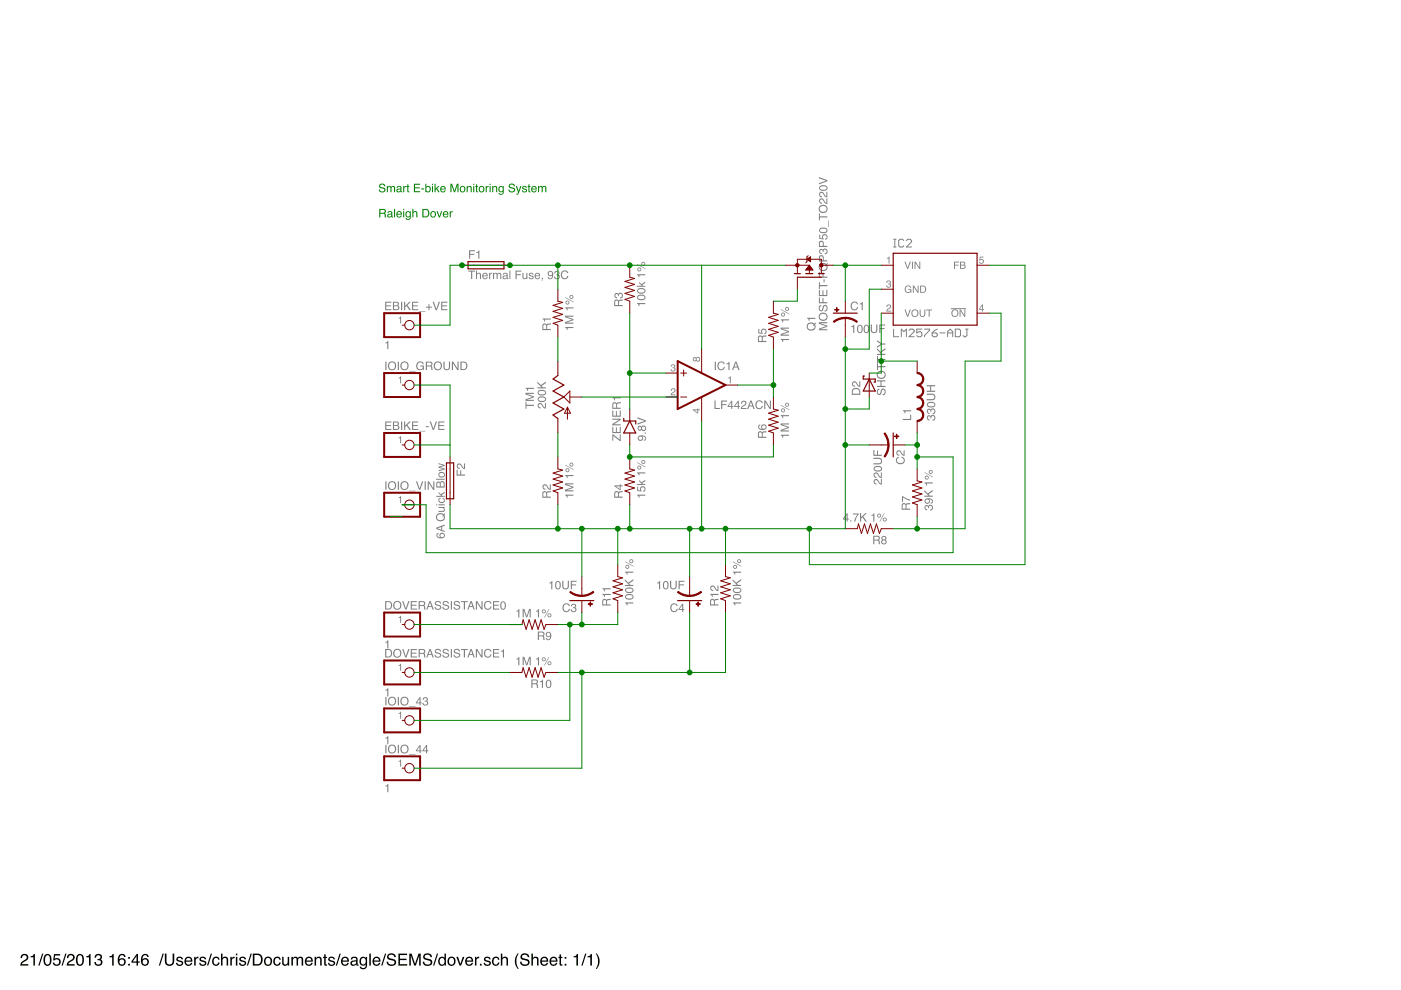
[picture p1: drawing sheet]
<svg xmlns="http://www.w3.org/2000/svg" width="297mm" height="210mm" viewBox="0 0 297 210" stroke-linecap="round" stroke-linejoin="round" font-family="sans-serif">
<path d="M4.6 202.4a.81 .81 0 0 1 1.3 .2 .81 .81 0 0 1-.5 1.2l-.8 .6h1.4v.3h-1.7a1.39 1.39 0 0 1 1.1-1.3 .5 .5 0 0 0 .2-.6 .5 .5 0 0 0-.6-.3 .5 .5 0 0 0-.3 .6h-.3zM6.5 202.7l.5-.1 .2-.3h.2v2.4h-.3v-1.7h-.6zM8.9 202.2h.3l-.8 2.5h-.3zM9.6 202.4a.91 .91 0 0 1 1 .1 .91 .91 0 0 1 .3 1 .9 .9 0 0 1-.3 1.1 .9 .9 0 0 1-1.2-.2 1.91 1.91 0 0 1 .2-2zM9.8 202.6a1.65 1.65 0 0 0 .1 1.9h.2a1.25 1.25 0 0 0 .2-1.9zM11.5 202.3h1.2v.3h-1l-.1 .7a.85 .85 0 0 1 1.2 .4 .85 .85 0 0 1-.6 1.1 .85 .85 0 0 1-1-.7h.3a.55 .55 0 0 0 .8 .3 .55 .55 0 0 0 .1-.9 .55 .55 0 0 0-.9 .1h-.2zM13.8 202.2h.3l-.8 2.5h-.3zM14.5 202.4a.81 .81 0 0 1 1.2 .2 .81 .81 0 0 1-.5 1.2l-.7 .6h1.3v.3h-1.7a1.39 1.39 0 0 1 1.1-1.3 .5 .5 0 0 0 .2-.6 .5 .5 0 0 0-.6-.3 .5 .5 0 0 0-.3 .6h-.3zM16.5 202.4a.91 .91 0 0 1 1 .1 .91 .91 0 0 1 .3 1 .9 .9 0 0 1-.4 1.1 .9 .9 0 0 1-1.1-.2 1.91 1.91 0 0 1 .2-2zM16.7 202.6a1.65 1.65 0 0 0 .1 1.9h.1a1.25 1.25 0 0 0 .2-1.9zM18.3 202.7l.5-.1 .2-.3h.2v2.4h-.3v-1.7h-.6zM20.3 202.4a.72 .72 0 0 1 1-.1 .72 .72 0 0 1 .1 1.1h-.1a.8 .8 0 0 1 .2 1.2 .8 .8 0 0 1-1.1 .1l-.4-.7h.3a.51 .51 0 0 0 .5 .6 .51 .51 0 0 0 .5-.5 .51 .51 0 0 0-.5-.5l-.1-.3a.45 .45 0 0 0 .6-.3 .45 .45 0 0 0-.3-.5 .45 .45 0 0 0-.6 .2v.4h-.3zM23.2 202.7l.5-.1 .2-.3h.2v2.4h-.3v-1.7h-.6zM25.4 202.4a.73 .73 0 0 1 .8-.1 .73 .73 0 0 1 .4 .6h-.3a.51 .51 0 0 0-.6-.4 .51 .51 0 0 0-.4 .7v.2a.82 .82 0 0 1 1.2 .2 .82 .82 0 0 1-.3 1.2 .82 .82 0 0 1-1.1-.5l-.1-1.2zM25.3 204a.55 .55 0 0 0 1.1 0 .55 .55 0 0 0-1.1 0zM27.2 202.9h.3v.4h-.3zM27.2 204.3h.3v.4h-.3zM28.9 202.7l-.7 1.1h.7zM29 202.2h.3v1.6h.3v.3h-.3v.6h-.3v-.6h-1.1v-.3zM30.3 202.4a.73 .73 0 0 1 .8-.1 .73 .73 0 0 1 .4 .6h-.3a.51 .51 0 0 0-.6-.4 .51 .51 0 0 0-.4 .7v.2a.82 .82 0 0 1 1.2 .2 .82 .82 0 0 1-.3 1.2 .82 .82 0 0 1-1.1-.5l-.1-1.2zM30.2 204a.55 .55 0 0 0 1.1 0 .55 .55 0 0 0-1.1 0zM34.5 202.2h.2l-.8 2.5h-.2zM34.9 202.2h.4v1.6a.65 .65 0 0 0 .6 .7 .65 .65 0 0 0 .7-.7v-1.6h.3v1.4a1.01 1.01 0 0 1-1 1.2 1.01 1.01 0 0 1-1-1.2zM37.6 203a.74 .74 0 0 1 1.2 .4h-.3a.39 .39 0 0 0-.4-.3 .39 .39 0 0 0-.4 .3l.2 .2a.79 .79 0 0 1 .9 .7 .8 .8 0 0 1-.8 .5 .8 .8 0 0 1-.7-.7h.3a.45 .45 0 0 0 .5 .4 .45 .45 0 0 0 .4-.4l-.1-.1a.93 .93 0 0 1-1-.7zM39.3 203.1a.85 .85 0 0 1 1.1-.2 .85 .85 0 0 1 .4 1h-1.4a.53 .53 0 0 0 .4 .6 .53 .53 0 0 0 .7-.4h.3a.9 .9 0 0 1-1.3 .6 .9 .9 0 0 1-.3-1.4zM39.6 203.3l-.2 .4h1.1l-.4-.6zM41.2 202.9h.3v.3l.3-.3 .3-.1v.4a.5 .5 0 0 0-.6 .5v1h-.3zM42.5 203a.74 .74 0 0 1 1.2 .4h-.3a.39 .39 0 0 0-.4-.3 .39 .39 0 0 0-.4 .3l.2 .2a.79 .79 0 0 1 .9 .7 .8 .8 0 0 1-.8 .5 .8 .8 0 0 1-.7-.7h.3a.45 .45 0 0 0 .5 .4 .45 .45 0 0 0 .4-.4l-.1-.1a.93 .93 0 0 1-1-.7zM44.7 202.2h.3l-.9 2.5h-.2zM45.2 203.1a.76 .76 0 0 1 .8-.3 .76 .76 0 0 1 .6 .7h-.4a.51 .51 0 0 0-.6-.4 .51 .51 0 0 0-.3 .8 .49 .49 0 0 0 .4 .6 .49 .49 0 0 0 .5-.4h.4a.83 .83 0 0 1-1.1 .6 .83 .83 0 0 1-.5-1.1zM46.9 202.2h.3v.9a.65 .65 0 0 1 .7-.2 .65 .65 0 0 1 .5 .6v1.2h-.4v-1.1a.46 .46 0 0 0-.5-.5 .46 .46 0 0 0-.3 .6v1h-.3zM48.8 202.9h.3v.3l.4-.3 .2-.1v.4a.5 .5 0 0 0-.6 .5v1h-.3zM50 202.9h.3v1.8h-.3zM50 202.2h.3v.3h-.3zM50.9 203a.74 .74 0 0 1 1.2 .4h-.3a.39 .39 0 0 0-.4-.3 .39 .39 0 0 0-.3 .3l.1 .2a.79 .79 0 0 1 1 .7 .8 .8 0 0 1-.8 .5 .8 .8 0 0 1-.7-.7h.3a.45 .45 0 0 0 .4 .4 .45 .45 0 0 0 .5-.4l-.1-.1a.93 .93 0 0 1-1.1-.7zM53.1 202.2h.3l-.8 2.5h-.3zM53.9 202.5v1.9h.7a.99 .99 0 0 0 .7-.9 .99 .99 0 0 0-.7-1zM53.6 202.2h1a1.29 1.29 0 0 1 1.1 1.3 1.29 1.29 0 0 1-1.1 1.2h-1zM56.5 203.2a.66 .66 0 0 0-.2 .9 .66 .66 0 0 0 .9 .2 .67 .67 0 0 0 .1-.9 .67 .67 0 0 0-.8-.2zM56.2 203.1a.92 .92 0 0 1 1.3 .1 .92 .92 0 0 1-.1 1.3 .92 .92 0 0 1-1.2 0l-.2-.7zM58.2 203.1a.76 .76 0 0 1 .8-.3 .76 .76 0 0 1 .5 .7h-.3a.51 .51 0 0 0-.7-.4 .51 .51 0 0 0-.2 .8 .49 .49 0 0 0 .3 .6 .49 .49 0 0 0 .6-.4h.3a.83 .83 0 0 1-1.1 .6 .83 .83 0 0 1-.4-1.1zM59.8 202.9h.3v1.2a.47 .47 0 0 0 .7 .4 .47 .47 0 0 0 .2-.7v-.9h.3v1.8h-.3v-.2a.64 .64 0 0 1-.7 .3 .64 .64 0 0 1-.5-.7zM61.8 202.9h.3v.2a.6 .6 0 0 1 1 0 .62 .62 0 0 1 .8-.2 .62 .62 0 0 1 .4 .6v1.2h-.3v-1.3a.4 .4 0 0 0-.5-.3 .4 .4 0 0 0-.3 .5v1.1h-.3v-1.2a.42 .42 0 0 0-.6-.4 .42 .42 0 0 0-.2 .6v1h-.3zM64.9 203.1a.85 .85 0 0 1 1-.2 .85 .85 0 0 1 .4 1h-1.3a.53 .53 0 0 0 .4 .6 .53 .53 0 0 0 .6-.4h.3a.9 .9 0 0 1-1.3 .6 .9 .9 0 0 1-.3-1.4zM65.1 203.3l-.1 .4h1l-.3-.6zM66.7 202.9h.3v.2a.66 .66 0 0 1 .8-.2 .66 .66 0 0 1 .4 .6v1.2h-.3v-1.1a.46 .46 0 0 0-.6-.5 .46 .46 0 0 0-.3 .7v.9h-.3zM68.7 202.4h.3v.5h.3v.2h-.3v1.2l.3 .2v.2a.44 .44 0 0 1-.6-.3v-1.3h-.2v-.2h.2zM69.8 203a.74 .74 0 0 1 1.2 .4h-.3a.39 .39 0 0 0-.4-.3 .39 .39 0 0 0-.4 .3l.2 .2a.79 .79 0 0 1 .9 .7 .8 .8 0 0 1-.8 .5 .8 .8 0 0 1-.7-.7h.3a.45 .45 0 0 0 .5 .4 .45 .45 0 0 0 .4-.4l-.1-.1a.93 .93 0 0 1-1-.7zM72 202.2h.3l-.8 2.5h-.3zM72.5 203.1a.85 .85 0 0 1 1.1-.2 .85 .85 0 0 1 .4 1h-1.4a.53 .53 0 0 0 .4 .6 .53 .53 0 0 0 .7-.4h.3a.9 .9 0 0 1-1.3 .6 .9 .9 0 0 1-.3-1.4zM72.8 203.3l-.2 .4h1.1l-.4-.6zM74.6 204.1a.44 .44 0 0 0 .6 .4 .44 .44 0 0 0 .2-.7zM74.5 203.1a.8 .8 0 0 1 1.3 .2v1.1l.2 .1v.2h-.3l-.2-.2a.63 .63 0 0 1-.9 .3 .63 .63 0 0 1 0-1l.9-.3a.42 .42 0 0 0-.4-.4 .42 .42 0 0 0-.4 .3h-.3zM76.4 203.1l.6-.3 .5 .3v-.2h.3v1.7a.81 .81 0 0 1-.6 .9 .81 .81 0 0 1-.9-.5h.3a.53 .53 0 0 0 .7 .2 .53 .53 0 0 0 .2-.7 .8 .8 0 0 1-1 .1 .8 .8 0 0 1-.3-1.1zM76.7 203.3a.65 .65 0 0 0-.2 .8 .65 .65 0 0 0 .9 .3 .64 .64 0 0 0 .1-.9 .64 .64 0 0 0-.8-.2zM78.3 202.2h.3v2.5h-.3zM79.2 203.1a.85 .85 0 0 1 1.1-.2 .85 .85 0 0 1 .4 1h-1.4a.53 .53 0 0 0 .4 .6 .53 .53 0 0 0 .6-.4h.3a.9 .9 0 0 1-1.2 .6 .9 .9 0 0 1-.3-1.4zM79.5 203.3l-.2 .4h1l-.3-.6zM81.6 202.2h.3l-.8 2.5h-.3zM82.3 202.3a1 1 0 0 1 1.6 .6h-.3a.59 .59 0 0 0-.6-.5 .59 .59 0 0 0-.6 .6l.2 .2a1.22 1.22 0 0 1 1.4 .8 1.03 1.03 0 0 1-1.1 .8 1.03 1.03 0 0 1-.9-.9h.3a.67 .67 0 0 0 .7 .6 .67 .67 0 0 0 .6-.6l-.1-.1a2.06 2.06 0 0 1-1.4-.7v-.4zM84.5 202.2h1.8v.3h-1.5v.8h1.4v.3h-1.4v.8h1.5v.3h-1.8zM86.8 202.2h.5l.7 2.1 .7-2.1h.5v2.5h-.3v-2.1l-.7 2.1h-.4l-.7-2.1v2.1h-.3zM90 202.3a1 1 0 0 1 1.6 .6h-.3a.59 .59 0 0 0-.7-.5 .59 .59 0 0 0-.5 .6l.2 .2a1.22 1.22 0 0 1 1.4 .8 1.03 1.03 0 0 1-1.1 .8 1.03 1.03 0 0 1-1-.9h.4a.67 .67 0 0 0 .6 .6 .67 .67 0 0 0 .7-.6l-.1-.1a2.06 2.06 0 0 1-1.5-.7v-.4zM92.6 202.2h.3l-.8 2.5h-.3zM93.4 203.3a.64 .64 0 0 0-.1 .9 .64 .64 0 0 0 .8 .1 .64 .64 0 0 0 .1-.8 .64 .64 0 0 0-.8-.2zM93.3 203l.6-.1 .3 .2v-.9h.3v2.5h-.2v-.2a.8 .8 0 0 1-1.1 .1 .8 .8 0 0 1-.3-1zM95.4 203.2a.66 .66 0 0 0-.2 .9 .66 .66 0 0 0 1 .2 .67 .67 0 0 0 0-.9 .67 .67 0 0 0-.8-.2zM95.1 203.1a.92 .92 0 0 1 1.3 .1 .92 .92 0 0 1-.1 1.3 .92 .92 0 0 1-1.2 0l-.2-.7zM96.8 202.9h.3l.5 1.5 .5-1.5h.4l-.7 1.8h-.4zM98.9 203.1a.85 .85 0 0 1 1-.2 .85 .85 0 0 1 .4 1h-1.3a.53 .53 0 0 0 .4 .6 .53 .53 0 0 0 .6-.4h.3a.9 .9 0 0 1-1.3 .6 .9 .9 0 0 1-.3-1.4zM99.1 203.3l-.1 .4h1l-.3-.6zM100.7 202.9h.3v.3l.3-.3 .3-.1v.4a.5 .5 0 0 0-.6 .5v1h-.3zM101.8 204.3h.3v.4h-.3zM102.8 203a.74 .74 0 0 1 1.2 .4h-.3a.39 .39 0 0 0-.4-.3 .39 .39 0 0 0-.4 .3l.2 .2a.79 .79 0 0 1 .9 .7 .8 .8 0 0 1-.8 .5 .8 .8 0 0 1-.7-.7h.3a.45 .45 0 0 0 .5 .4 .45 .45 0 0 0 .4-.4v-.1a.93 .93 0 0 1-1.1-.7zM104.5 203.1a.76 .76 0 0 1 .8-.3 .76 .76 0 0 1 .6 .7h-.3a.51 .51 0 0 0-.7-.4 .51 .51 0 0 0-.3 .8 .49 .49 0 0 0 .4 .6 .49 .49 0 0 0 .6-.4h.3a.83 .83 0 0 1-1.1 .6 .83 .83 0 0 1-.5-1.1zM106.2 202.2h.3v.9a.65 .65 0 0 1 .8-.2 .65 .65 0 0 1 .4 .6v1.2h-.3v-1.1a.46 .46 0 0 0-.6-.5 .46 .46 0 0 0-.3 .6v1h-.3zM109.7 202.1h.3a3.1 3.1 0 0 0 0 3.3h-.2a2.6 2.6 0 0 1-.1-3.3zM110.6 202.3a1 1 0 0 1 1.6 .6h-.3a.59 .59 0 0 0-.6-.5 .59 .59 0 0 0-.6 .6l.2 .2a1.22 1.22 0 0 1 1.4 .8 1.03 1.03 0 0 1-1.1 .8 1.03 1.03 0 0 1-.9-.9h.3a.67 .67 0 0 0 .7 .6 .67 .67 0 0 0 .6-.6l-.1-.1a2.06 2.06 0 0 1-1.4-.7v-.4zM112.7 202.2h.3v.9a.65 .65 0 0 1 .7-.2 .65 .65 0 0 1 .5 .6v1.2h-.3v-1.1a.46 .46 0 0 0-.6-.5 .46 .46 0 0 0-.3 .6v1h-.3zM114.8 203.1a.85 .85 0 0 1 1-.2 .85 .85 0 0 1 .4 1h-1.3a.53 .53 0 0 0 .4 .6 .53 .53 0 0 0 .6-.4h.3a.9 .9 0 0 1-1.3 .6 .9 .9 0 0 1-.3-1.4zM115 203.3l-.1 .4h1l-.3-.6zM116.7 203.1a.85 .85 0 0 1 1.1-.2 .85 .85 0 0 1 .4 1h-1.4a.53 .53 0 0 0 .4 .6 .53 .53 0 0 0 .7-.4h.3a.9 .9 0 0 1-1.3 .6 .9 .9 0 0 1-.3-1.4zM117 203.3l-.2 .4h1.1l-.4-.6zM118.6 202.4h.3v.5h.3v.2h-.3v1.2l.3 .2v.2a.44 .44 0 0 1-.6-.3v-1.3h-.2v-.2h.2zM119.7 202.9h.4v.4h-.4zM119.7 204.3h.4v.4h-.4zM121.6 202.7l.5-.1 .2-.3h.2v2.4h-.3v-1.7h-.6zM124.1 202.2h.2l-.8 2.5h-.2zM124.6 202.7l.4-.1 .2-.3h.3v2.4h-.3v-1.7h-.6zM126.3 202.1h.2l.4 .6a2.54 2.54 0 0 1-.4 2.7h-.2a3.1 3.1 0 0 0 0-3.3z" fill-rule="evenodd" fill="#000"/>
<g fill="#808080">
<path d="M114.1 85.6a.8 .8 0 0 1 1.2 .6l.2 .2v-1h.2v1.2a1.47 1.47 0 0 1-1.1-.9 .35 .35 0 0 0-.4 .3 .35 .35 0 0 0 .4 .4v.2a.6 .6 0 0 1-.6-.4 .6 .6 0 0 1 .1-.6zM114.1 84.3a1.06 1.06 0 0 1 1.7 .4 .97 .97 0 0 1-.9 .5 .97 .97 0 0 1-.9-.6zM114.2 84.5a.68 .68 0 0 0 1.1 .5l.3-.2a.66 .66 0 0 0-1.1-.5zM114.1 82.9a1.06 1.06 0 0 1 1.7 .4 .97 .97 0 0 1-.9 .6 .97 .97 0 0 1-.9-.6zM114.2 83.1a.68 .68 0 0 0 1.1 .5l.3-.2a.66 .66 0 0 0-1.1-.5zM113.9 80.9l.8 .8 1-.8v.3l-.9 .6 .3 .3h.6v.3h-1.8v-.3h.9l-.9-.9z" fill-rule="evenodd"/>
<path d="M173.6 68.3h1.8v.2h-1.5l1.5 .5v.3l-1.5 .5h1.5v.2h-1.8v-.3l1.5-.5-1.5-.5zM173.6 67.1a.95 .95 0 0 1 1.9 0 .95 .95 0 0 1-1.9 0zM174 66.7a.67 .67 0 0 0 .1 .9 .67 .67 0 0 0 .9 0 .67 .67 0 0 0 0-.9l-.5-.2zM173.8 64.8l.3-.1v.2a.42 .42 0 0 0-.3 .5 .42 .42 0 0 0 .4 .3 1.45 1.45 0 0 1 .7-1.1 .73 .73 0 0 1 .6 .8 .73 .73 0 0 1-.7 .7v-.3a.47 .47 0 0 0 .5-.4 .47 .47 0 0 0-.5-.5l-.1 .1a.89 .89 0 0 1-.7 1 .72 .72 0 0 1-.2-1.2zM173.6 63.1h.2v1h.6v-.9h.2v.9h.8v.2h-1.8zM173.6 61.5h.2v1h.6v-.9h.2v.9h.6v-1h.2v1.3h-1.8zM173.6 59.8h.2v.6h1.6v.3h-1.6v.6h-.2zM174.6 59.2h.2v.6h-.2zM173.6 57.7h.2v1h.6v-.9h.2v.9h.8v.2h-1.8zM173.9 55.9a1.14 1.14 0 0 1 1.3 .1l.2-.2 .2 .1-.3 .3a.92 .92 0 0 1-.3 1.1 .92 .92 0 0 1-1.2-.1 .92 .92 0 0 1 .1-1.3zM174 56.2a.69 .69 0 0 0 .4 1 .69 .69 0 0 0 .8-.9l-.2 .2-.1-.1 .2-.2-.5-.2zM173.8 54.2l.3-.1 .4 .1 .2 1h.7v.2h-1.8zM174 54.4l-.2 .8h.7l-.1-.8zM173.8 52.9l.3-.1 .4 .2a.58 .58 0 0 1 1 .1 .58 .58 0 0 1-.6 .8v-.2a.35 .35 0 0 0 .4-.5 .35 .35 0 0 0-.7 0v.2h-.2a.29 .29 0 0 0-.2-.4 .29 .29 0 0 0-.3 .3l.1 .3 .2 .1v.2a.58 .58 0 0 1-.5-.4 .58 .58 0 0 1 .1-.6zM173.8 51.2l.3-.2 .4 .2 .2 .9h.7v.3h-1.8zM174 51.3l-.2 .8h.7l-.1-.7zM173.7 49.7h.2v.8l.5 .1a.61 .61 0 0 1 .3-.9 .61 .61 0 0 1 .8 .4 .61 .61 0 0 1-.5 .7v-.2a.38 .38 0 0 0 .2-.6 .38 .38 0 0 0-.6 0 .38 .38 0 0 0 0 .6v.2l-.9-.2zM173.8 48.5a1.06 1.06 0 0 1 1.7 .4 .97 .97 0 0 1-.9 .6 .97 .97 0 0 1-.9-.6zM173.9 48.7a.68 .68 0 0 0 1.1 .5l.2-.2a.66 .66 0 0 0-1-.5zM175.6 46.8h.1v1.3h-.1zM173.6 45.3h.2v.6h1.6v.2h-1.6v.6h-.2zM173.6 44.3a.95 .95 0 0 1 1.9 0 .95 .95 0 0 1-1.9 0zM174 43.8a.67 .67 0 0 0 .1 1 .67 .67 0 0 0 .9-.1 .67 .67 0 0 0 0-.9l-.5-.1zM173.8 42.2a.8 .8 0 0 1 1.2 .7l.2 .1v-.9h.2v1.2a1.47 1.47 0 0 1-1.1-1 .35 .35 0 0 0-.5 .3 .35 .35 0 0 0 .5 .4v.2a.6 .6 0 0 1-.6-.3 .6 .6 0 0 1 .1-.7zM173.8 40.8a.8 .8 0 0 1 1.2 .7l.2 .1v-.9h.2v1.2a1.47 1.47 0 0 1-1.1-1 .35 .35 0 0 0-.5 .3 .35 .35 0 0 0 .5 .4v.2a.6 .6 0 0 1-.6-.3 .6 .6 0 0 1 .1-.7zM173.8 39.5a1.06 1.06 0 0 1 1.7 .4 .97 .97 0 0 1-.9 .6 .97 .97 0 0 1-.9-.6zM173.9 39.7a.68 .68 0 0 0 1.1 .5l.2-.2a.66 .66 0 0 0-1-.5zM173.6 37.5l1.8 .7v.2l-1.8 .7v-.3l1.5-.5-1.5-.5z" fill-rule="evenodd"/>
<path d="M81.7 72.6l.6-.3v1.7h-.2v-1.2h-.4z" fill-rule="evenodd"/>
<path d="M119.8 69.3h1.8v.3h-1.3v.4h-.1zM119.8 66.9h1.8v.3l-1.5-.1 1.5 .6v.2l-1.5 .5h1.5v.2h-1.8v-.3l1.5-.5-1.5-.5zM119.8 65.2h1.8v.2h-1.3v.4h-.1zM120.7 63a.45 .45 0 0 1 .9 0 .45 .45 0 0 1-.9 0zM119.8 63l1.8 1v.1l-1.8-1zM120.1 64.2a.25 .25 0 0 0 .5 0 .25 .25 0 0 0-.5 0zM119.9 64.2a.43 .43 0 0 1 .8 0 .43 .43 0 0 1-.8 0zM120.9 63a.25 .25 0 0 0 .5 0 .25 .25 0 0 0-.5 0z" fill-rule="evenodd"/>
<path d="M119.8 104.9h1.8v.2h-1.3v.4h-.1zM119.8 102.5h1.8v.2h-1.5l1.5 .5v.2l-1.5 .6h1.5v.2h-1.8v-.4l1.5-.5-1.5-.5zM119.8 100.7h1.8v.2h-1.3v.5h-.1zM120.7 98.5a.45 .45 0 0 1 .9 0 .45 .45 0 0 1-.9 0zM119.8 98.5l1.8 1v.2l-1.8-1zM120.1 99.7a.25 .25 0 0 0 .5 0 .25 .25 0 0 0-.5 0zM119.9 99.7a.43 .43 0 0 1 .8 0 .43 .43 0 0 1-.8 0zM120.9 98.5a.25 .25 0 0 0 .5 0 .25 .25 0 0 0-.5 0z" fill-rule="evenodd"/>
<path d="M135.1 64.2h1.7v.3h-1.2v.4h-.2zM135.2 62.7a1.06 1.06 0 0 1 1.7 .4 .97 .97 0 0 1-.9 .6 .97 .97 0 0 1-.9-.6zM135.3 62.9a.68 .68 0 0 0 1.1 .5l.2-.2a.66 .66 0 0 0-1-.5zM135.2 61.3a1.06 1.06 0 0 1 1.7 .4 .97 .97 0 0 1-.9 .6 .97 .97 0 0 1-.9-.6zM135.3 61.5a.68 .68 0 0 0 1.1 .5l.2-.2a.66 .66 0 0 0-1-.5zM135.5 59.8l.5 .5 .8-.6v.3l-.6 .4 .1 .2h.5v.2h-1.8v-.2h1.1l-.6-.6zM135.1 58.1h1.7v.3h-1.2v.4h-.2zM136 55.9a.43 .43 0 0 1 .8 0 .43 .43 0 0 1-.8 0zM135.1 56l1.8 .9v.2l-1.8-1zM135.3 57.1a.25 .25 0 0 0 .5 0 .25 .25 0 0 0-.5 0zM135.1 57.1a.45 .45 0 0 1 .9 0 .45 .45 0 0 1-.9 0zM136.1 55.9a.25 .25 0 0 0 .5 0 .25 .25 0 0 0-.5 0z" fill-rule="evenodd"/>
<path d="M135.1 104.9h1.7v.2h-1.2v.4h-.2zM135.1 103.2h.2v.7l.5 .1a.61 .61 0 0 1 .3-.9 .61 .61 0 0 1 .8 .4 .61 .61 0 0 1-.5 .8v-.2a.38 .38 0 0 0 .2-.6 .38 .38 0 0 0-.6-.1 .38 .38 0 0 0 0 .6v.2l-.9-.1zM135.5 101.8l.5 .5 .8-.6v.3l-.6 .4 .1 .2h.5v.2h-1.8v-.2h1.1l-.6-.6zM135.1 100.2h1.7v.2h-1.2v.4h-.2zM136 97.9a.43 .43 0 0 1 .8 0 .43 .43 0 0 1-.8 0zM135.1 98l1.8 1v.1l-1.8-1zM135.3 99.1a.25 .25 0 0 0 .5 0 .25 .25 0 0 0-.5 0zM135.1 99.1a.45 .45 0 0 1 .9 0 .45 .45 0 0 1-.9 0zM136.1 97.9a.25 .25 0 0 0 .5 0 .25 .25 0 0 0-.5 0z" fill-rule="evenodd"/>
<path d="M135.3 92.5a1.09 1.09 0 0 1 1.7 .4 .46 .46 0 0 1-.5 .6v-.3a.35 .35 0 0 0 .3-.4 .35 .35 0 0 0-.4-.2l-.3-.1a.58 .58 0 0 1 0 .8 .58 .58 0 0 1-.8 0 .58 .58 0 0 1 0-.8zM135.4 92.9a.37 .37 0 0 0 .7 0 .37 .37 0 0 0-.7 0zM136.7 91.7h.2v.3h-.2zM135.4 90.8a.3 .3 0 0 0 .6 0 .3 .3 0 0 0-.6 0zM136.1 90.8a.36 .36 0 0 0 .7 0 .36 .36 0 0 0-.7 0zM135.3 90.4l.3-.1 .4 .2a.54 .54 0 0 1 .8-.1 .54 .54 0 0 1 0 .8 .54 .54 0 0 1-.8-.1 .5 .5 0 0 1-.8 .1 .5 .5 0 0 1 .1-.8zM135.1 88.5l1.8 .6v.3l-1.8 .6v-.2l1.6-.5-1.6-.6z" fill-rule="evenodd"/>
<path d="M151.5 84.9h.2v1.6h.9v.2h-1.1zM152.9 84.9h1.2v.2h-1v.6h.9v.2h-.9v.8h-.2zM155 85.3l-.5 .8h.5zM155.1 85h.2v1.1h.2v.2h-.2v.4h-.3v-.4h-.7v-.2zM156.4 85.3l-.5 .8h.5zM156.5 85h.1v1.1h.3v.2h-.3v.4h-.2v-.4h-.7v-.2zM157.3 85.1a.6 .6 0 0 1 1 .3 .6 .6 0 0 1-.7 .7l-.3 .4h1v.2h-1.2a1.47 1.47 0 0 1 .9-1.1 .35 .35 0 0 0-.3-.5 .35 .35 0 0 0-.4 .5h-.2zM159.2 85.2l-.3 .8h.6zM159.1 84.9h.3l.6 1.8h-.3l-.1-.5h-.8l-.1 .5h-.3zM160.4 85.1a.78 .78 0 0 1 .7-.2 .78 .78 0 0 1 .6 .6h-.2a.61 .61 0 0 0-.9-.3 .61 .61 0 0 0-.2 .8 .55 .55 0 0 0 .5 .5 .55 .55 0 0 0 .6-.4h.2a.83 .83 0 0 1-1 .6 .83 .83 0 0 1-.5-1.1zM162 84.9h.3l.9 1.5v-1.5h.3v1.8h-.3l-.9-1.4v1.4h-.3z" fill-rule="evenodd"/>
<path d="M165.5 71.9h1.8v.2h-1.2v.4h-.2zM165.5 69.5h1.8v.2h-1.5l1.5 .5v.2l-1.5 .6 1.5-.1v.3h-1.8v-.4l1.5-.5-1.5-.5zM165.5 67.7h1.8v.2h-1.2v.4h-.2zM166.4 65.5a.45 .45 0 0 1 .9 0 .45 .45 0 0 1-.9 0zM165.5 65.5l1.8 1v.1l-1.8-.9zM165.8 66.7a.25 .25 0 0 0 .5 0 .25 .25 0 0 0-.5 0zM165.6 66.7a.43 .43 0 0 1 .8 0 .43 .43 0 0 1-.8 0zM166.6 65.5a.25 .25 0 0 0 .5 0 .25 .25 0 0 0-.5 0z" fill-rule="evenodd"/>
<path d="M165.5 92.2h1.8v.2h-1.2v.4h-.2zM165.5 89.8h1.8v.2h-1.5l1.5 .5v.2l-1.5 .6h1.5v.2h-1.8v-.4l1.5-.5-1.5-.5zM165.5 88h1.8v.2h-1.2v.5h-.2zM166.4 85.8a.45 .45 0 0 1 .9 0 .45 .45 0 0 1-.9 0zM165.5 85.8l1.8 1v.2l-1.8-1zM165.8 87a.25 .25 0 0 0 .5 0 .25 .25 0 0 0-.5 0zM165.6 87a.43 .43 0 0 1 .8 0 .43 .43 0 0 1-.8 0zM166.6 85.8a.25 .25 0 0 0 .5 0 .25 .25 0 0 0-.5 0z" fill-rule="evenodd"/>
<path d="M99.3 57.4h1.4v.2h-.6v1.6h-.2v-1.6h-.6zM100.9 57.4h.2v.6a.46 .46 0 0 1 .6-.1 .46 .46 0 0 1 .3 .4v.9h-.2l-.1-1-.2-.2-.3 .3-.1 .9h-.2zM102.4 58a.6 .6 0 0 1 .7-.1 .6 .6 0 0 1 .3 .7h-.9a.37 .37 0 0 0 .2 .4 .37 .37 0 0 0 .5-.2h.2a.65 .65 0 0 1-1 .3 .65 .65 0 0 1 0-1.1zM102.6 58.1l-.1 .3h.7l-.2-.3zM103.7 57.9h.2v.2l.4-.3v.3l-.4 .2v.9h-.2zM104.5 57.9h.2v.1a.43 .43 0 0 1 .8 0 .43 .43 0 0 1 .5-.1 .43 .43 0 0 1 .3 .4v.9h-.2l-.1-1.1-.2-.1-.3 .2v1h-.2v-1.1h-.3l-.2 .2-.1 .9h-.2zM106.8 58.7v.1a.33 .33 0 0 0 .4 .2 .33 .33 0 0 0 .2-.5zM106.8 57.9l.5-.1 .3 .2v1l.2 .2h-.3l-.1-.2a.44 .44 0 0 1-.7 .1 .44 .44 0 0 1 .3-.7l.4-.1a.3 .3 0 0 0-.3-.3 .3 .3 0 0 0-.3 .3h-.2zM108 57.4h.2v1.8h-.2zM109.3 57.4h1.2v.2h-1v.5h.9v.3h-.9v.8h-.2zM110.8 57.9h.2v.9l.2 .2 .4-.2v-.9h.2v1.3h-.2v-.2a.45 .45 0 0 1-.5 .2 .45 .45 0 0 1-.3-.5zM112.2 57.9h.7l.2 .3h-.2a.28 .28 0 0 0-.3-.2 .28 .28 0 0 0-.2 .3 .55 .55 0 0 1 .6 .8l-.7 .1-.2-.4h.2a.32 .32 0 0 0 .3 .2 .32 .32 0 0 0 .3-.3 .54 .54 0 0 1-.6-.2 .54 .54 0 0 1-.1-.6zM113.5 58a.6 .6 0 0 1 .7-.1 .6 .6 0 0 1 .3 .7h-.9a.37 .37 0 0 0 .3 .4 .37 .37 0 0 0 .4-.2h.2a.65 .65 0 0 1-1 .3 .65 .65 0 0 1 0-1.1zM113.7 58.1l-.1 .3h.7l-.2-.3zM114.8 58.9h.3l-.1 .5-.2 .1 .2-.3h-.2zM116.3 57.6a.67 .67 0 0 1 .8 0 .67 .67 0 0 1 .2 .8 .59 .59 0 0 1-.4 .8 .59 .59 0 0 1-.8-.5h.3a.35 .35 0 0 0 .4 .3 .35 .35 0 0 0 .2-.4l.1-.2a.56 .56 0 0 1-.8 0 .56 .56 0 0 1 0-.8zM116.3 58a.4 .4 0 0 0 .8 0 .4 .4 0 0 0-.8 0zM117.7 57.5a.5 .5 0 0 1 .7 0 .5 .5 0 0 1 0 .7 .58 .58 0 0 1-.1 1 .58 .58 0 0 1-.8-.6h.2a.35 .35 0 0 0 .5 .4 .35 .35 0 0 0 0-.6h-.2v-.2a.29 .29 0 0 0 .4-.2 .29 .29 0 0 0-.3-.4l-.3 .2-.1 .2h-.2zM119.1 57.6a.78 .78 0 0 1 .8-.3 .78 .78 0 0 1 .6 .6h-.3a.61 .61 0 0 0-.8-.3 .61 .61 0 0 0-.2 .9 .55 .55 0 0 0 .5 .5 .55 .55 0 0 0 .6-.5h.2a.83 .83 0 0 1-1.1 .7 .83 .83 0 0 1-.5-1.2z" fill-rule="evenodd"/>
<path d="M92.7 113.1l.3-.1v.2a.36 .36 0 0 0-.3 .5 .36 .36 0 0 0 .5 .2h.2a.58 .58 0 0 1 .2-.9 .58 .58 0 0 1 .8 .4 .58 .58 0 0 1-.6 .7 .84 .84 0 0 1-1.2-.9zM93.4 113.5a.37 .37 0 0 0 .7 0 .37 .37 0 0 0-.7 0zM92.8 112l.7 .3v-.6zM92.5 111.9l1.8-.7v.3l-.6 .2v.7l.6 .2v.2l-1.8-.7zM92.7 109a1.14 1.14 0 0 1 1.4 .1l.2-.3 .1 .1-.2 .3a.92 .92 0 0 1-.3 1.2 .92 .92 0 0 1-1.2-.2 .92 .92 0 0 1 0-1.2zM92.8 109.2a.69 .69 0 0 0 .5 1.1 .69 .69 0 0 0 .8-.9l-.2 .2-.1-.1 .1-.3-.4-.1zM93 107.5h1.3v.2h-.2a.45 .45 0 0 1 .2 .5 .45 .45 0 0 1-.4 .3h-.9v-.2h.9l.2-.2-.2-.3-.9-.1zM93 106.9h1.3v.2h-1.3zM92.5 106.9h.2v.2h-.2zM93 105.7l.4-.1-.1 .2a.46 .46 0 0 0 .2 .7 .46 .46 0 0 0 .6-.4l-.3-.3v-.2a.61 .61 0 0 1 .4 .8 .61 .61 0 0 1-.9 .2l-.3-.4zM93 104.3l.5 .5 .8-.5v.2l-.7 .4 .2 .2h.5v.2h-1.8v-.2h1l-.5-.5zM92.8 102.4l-.1 .7h.5v-.6zM93.6 102.3l-.2 .8h.7l-.1-.7-.1-.1zM92.7 102.2l.4-.1 .2 .2a.51 .51 0 0 1 .6-.3 .51 .51 0 0 1 .4 .6v.8h-1.8v-1zM92.5 101.5h1.8v.2h-1.8zM93.2 100.5a.47 .47 0 0 0 .4 .5 .47 .47 0 0 0 .5-.5l-.5-.2zM93 100.6a.67 .67 0 0 1 1.3 0 .67 .67 0 0 1-1.3 0zM93 98.2l1.3 .4v.2l-1 .3 1 .2v.2l-1.3 .4v-.2l1-.3-1-.2v-.3l1-.2-1-.3z" fill-rule="evenodd"/>
</g>
<g fill="none" stroke="#808080" stroke-width=".21">
<path d="M189.5 69.8v1.6h1M191.1 71.4v-1.6l.5 .5 .6-.5v1.6M192.7 70l.3-.2h.5l.3 .2v.3l-1.1 1.1h1.1M195.5 69.8h-1.1v.8l.5-.3h.3l.3 .3v.5l-.3 .3h-.6l-.2-.3M196 69.8h1.1v.2l-1.1 1.1v.3M197.6 70.6h.9l.2 .3v.2l-.2 .3h-.6l-.3-.3zM198.7 69.8l-.5 .2-.6 .6M199.3 70.6h1.1M200.9 70.6h1.1M200.9 71.4v-1.1l.6-.5 .5 .5v1.1M202.5 69.8h.9l.2 .2v1.1l-.2 .3h-.9zM204.7 69.8h.6"/>
<path d="M205 69.8v1.3l-.3 .3h-.3l-.2-.3"/>
</g>
<g fill="#808080">
<path d="M180.5 69.2l.6-.3v1.7h-.2v-1.2h-.4zM181.9 69a.63 .63 0 0 1 .8 0 .63 .63 0 0 1 .2 .7 .65 .65 0 0 1-.6 .9 .65 .65 0 0 1-.6-.8zM182.1 69.1a.96 .96 0 0 0 .2 1.3 .85 .85 0 0 0 0-1.4zM183.3 69a.63 .63 0 0 1 .8 0 .63 .63 0 0 1 .2 .7 .65 .65 0 0 1-.6 .9 .65 .65 0 0 1-.6-.8zM183.5 69.1a.96 .96 0 0 0 .2 1.3 .85 .85 0 0 0 0-1.4zM184.6 68.8h.3v1.1a.46 .46 0 0 0 .4 .5 .46 .46 0 0 0 .5-.5v-1.1h.2v1a.72 .72 0 0 1-.7 .8 .72 .72 0 0 1-.7-.8zM186.4 68.8h1.3v.2h-1v.6h.8v.2h-.8v.8h-.3z" fill-rule="evenodd"/>
<path d="M186.1 82.5l.4-.1v.3a.42 .42 0 0 0-.4 .4 .42 .42 0 0 0 .4 .4 1.45 1.45 0 0 1 .7-1.1 .73 .73 0 0 1 .6 .7 .73 .73 0 0 1-.6 .7v-.2a.47 .47 0 0 0 .4-.5 .47 .47 0 0 0-.5-.5v.1a.89 .89 0 0 1-.8 1 .72 .72 0 0 1-.2-1.2zM185.9 80.6h1.8v.3h-.8v.9h.8v.3h-1.8v-.3h.8v-.9h-.8zM185.9 79.4a.95 .95 0 0 1 1.9 0 .95 .95 0 0 1-1.9 0zM186.3 79a.67 .67 0 0 0 .1 .9 .67 .67 0 0 0 .9 0 .67 .67 0 0 0 0-.9l-.5-.1zM185.9 77h.3v.6h1.5v.3h-1.5v.6h-.3zM185.9 75.5h.3v.6h1.5v.2h-1.5v.6h-.3zM185.9 73.8l.8 .8 1-.8v.3l-.9 .6 .3 .3h.6v.3h-1.8v-.3h.9l-.9-.8zM185.9 72.1l1.1 .7h.7v.3h-.7l-1.1 .6v-.2l.9-.6-.9-.5z" fill-rule="evenodd"/>
<path d="M196.6 88.2l.4-.2 .3 .3a.58 .58 0 0 1 1 .1 .58 .58 0 0 1-.6 .8v-.2a.35 .35 0 0 0 .4-.5 .35 .35 0 0 0-.6 0v.2h-.2a.29 .29 0 0 0-.2-.4 .29 .29 0 0 0-.4 .3l.2 .3h.2v.3a.58 .58 0 0 1-.5-.4 .58 .58 0 0 1 0-.6zM196.6 86.8l.4-.1 .3 .2a.58 .58 0 0 1 1 .1 .58 .58 0 0 1-.6 .8v-.2a.35 .35 0 0 0 .4-.5 .35 .35 0 0 0-.6 0v.2h-.2a.29 .29 0 0 0-.2-.4 .29 .29 0 0 0-.4 .3l.2 .3h.2v.3a.58 .58 0 0 1-.5-.4 .58 .58 0 0 1 0-.6zM196.6 85.4a1.06 1.06 0 0 1 1.7 .4 .97 .97 0 0 1-.9 .6 .97 .97 0 0 1-.9-.6zM196.8 85.6a.68 .68 0 0 0 1.1 .5l.2-.2a.66 .66 0 0 0-1-.4zM196.5 83.5h1a.72 .72 0 0 1 .8 .7 .72 .72 0 0 1-.8 .7h-1v-.3h1.1a.46 .46 0 0 0 .5-.4 .46 .46 0 0 0-.5-.5h-1.1zM196.5 81.7h1.8v.2h-.9v.9h.9v.3h-1.8v-.3h.7v-.9h-.7z" fill-rule="evenodd"/>
<path d="M185.4 101.7a.8 .8 0 0 1 1.1 .7l.3 .1v-.9h.2v1.2a1.47 1.47 0 0 1-1.1-1 .35 .35 0 0 0-.5 .3 .35 .35 0 0 0 .4 .4v.2a.6 .6 0 0 1-.5-.3 .6 .6 0 0 1 .1-.7zM185.4 100.3a.8 .8 0 0 1 1.1 .7l.3 .1v-.9h.2v1.2a1.47 1.47 0 0 1-1.1-1 .35 .35 0 0 0-.5 .4 .35 .35 0 0 0 .4 .3v.2a.6 .6 0 0 1-.5-.3 .6 .6 0 0 1 .1-.7zM185.3 99a1.06 1.06 0 0 1 1.7 .4 .97 .97 0 0 1-.9 .6 .97 .97 0 0 1-.9-.6zM185.5 99.2a.68 .68 0 0 0 1.1 .5l.2-.2a.66 .66 0 0 0-1-.5zM185.2 97.1h1a.72 .72 0 0 1 .8 .7 .72 .72 0 0 1-.8 .7h-1v-.3h1.1a.46 .46 0 0 0 .5-.4 .46 .46 0 0 0-.5-.5h-1.1zM185.2 95.4h.2v1h.5v-.9h.3v.9h.8v.3h-1.8z" fill-rule="evenodd"/>
<path d="M196.1 107.2l.4-.1 .3 .2a.58 .58 0 0 1 1 .1 .58 .58 0 0 1-.6 .8v-.2a.35 .35 0 0 0 .4-.5 .35 .35 0 0 0-.6 0v.3l-.2-.1a.29 .29 0 0 0-.2-.4 .29 .29 0 0 0-.4 .3l.2 .3 .2 .1v.2a.58 .58 0 0 1-.6-.3 .58 .58 0 0 1 .1-.7zM196.2 105.8a1.09 1.09 0 0 1 1.6 .5 .46 .46 0 0 1-.5 .5v-.2a.35 .35 0 0 0 .3-.4 .35 .35 0 0 0-.4-.3h-.2a.58 .58 0 0 1 0 .8 .58 .58 0 0 1-.9 0 .58 .58 0 0 1 .1-.9zM196.2 106.2a.4 .4 0 0 0 .8 0 .4 .4 0 0 0-.8 0zM196 103.9l.7 .7 1.1-.7v.3l-.9 .6 .2 .3h.7v.2h-1.8v-.2h.8l-.8-.9zM196 102.3h1.8v.2h-1.3v.4h-.1zM196.9 100.1a.45 .45 0 0 1 .9 0 .45 .45 0 0 1-.9 0zM196 100.1l1.8 1v.1l-1.8-1zM196.2 101.3a.25 .25 0 0 0 .5 0 .25 .25 0 0 0-.5 0zM196.1 101.3a.43 .43 0 0 1 .8 0 .43 .43 0 0 1-.8 0zM197.1 100.1a.25 .25 0 0 0 .5 0 .25 .25 0 0 0-.5 0z" fill-rule="evenodd"/>
<path d="M179.5 109.2l-.6 .8h.6zM179.5 108.8h.2v1.2h.3v.2h-.3v.4h-.2v-.4h-.8v-.3zM180.3 110.3h.2v.3h-.2zM180.8 108.9h1.3l-.8 1.7h-.2l.1-.5 .6-1h-1zM182.3 108.8h.3v.9l.8-.9h.4l-.8 .7 .8 1.1h-.3l-.6-.9-.3 .3v.6h-.3zM184.7 109.2l.7-.4v1.8h-.2v-1.3h-.5zM187.2 110.2a.43 .43 0 0 1 .8 0 .43 .43 0 0 1-.8 0zM187.4 108.8h.2l-1 1.8h-.2zM186.1 109.3a.25 .25 0 0 0 .5 0 .25 .25 0 0 0-.5 0zM186 109.3a.43 .43 0 0 1 .8 0 .43 .43 0 0 1-.8 0zM187.3 110.2a.25 .25 0 0 0 .5 0 .25 .25 0 0 0-.5 0z" fill-rule="evenodd"/>
<path d="M81.7 136.1l.6-.3v1.7h-.2v-1.2h-.4z" fill-rule="evenodd"/>
<path d="M81.7 146.2l.6-.3v1.8h-.2v-1.3h-.4z" fill-rule="evenodd"/>
<path d="M81.7 156.4l.6-.3v1.7h-.2v-1.2h-.4z" fill-rule="evenodd"/>
<path d="M81.7 166.6l.6-.4v1.8h-.2v-1.3h-.4z" fill-rule="evenodd"/>
<path d="M109.5 129.5l.6-.3v1.7h-.2v-1.2h-.4zM110.8 129.1h.4l.5 1.5 .5-1.5h.3v1.8h-.2v-1.5l-.5 1.5h-.2l-.6-1.5v1.5h-.2zM113.6 129.5l.7-.3v1.7h-.2v-1.2h-.5zM116.1 130.5a.43 .43 0 0 1 .8 0 .43 .43 0 0 1-.8 0zM116.3 129.2h.2l-1 1.7h-.2zM115 129.6a.25 .25 0 0 0 .5 0 .25 .25 0 0 0-.5 0zM114.9 129.6a.43 .43 0 0 1 .8 0 .43 .43 0 0 1-.8 0zM116.2 130.5a.25 .25 0 0 0 .5 0 .25 .25 0 0 0-.5 0z" fill-rule="evenodd"/>
<path d="M109.5 139.6l.6-.3v1.8h-.2v-1.3h-.4zM110.8 139.3h.4l.5 1.5 .5-1.5h.3v1.8h-.2v-1.6l-.5 1.6h-.2l-.6-1.6v1.6h-.2zM113.6 139.6l.7-.3v1.8h-.2v-1.3h-.5zM116.1 140.6a.43 .43 0 0 1 .8 0 .43 .43 0 0 1-.8 0zM116.3 139.3h.2l-1 1.8h-.2zM115 139.8a.25 .25 0 0 0 .5 0 .25 .25 0 0 0-.5 0zM114.9 139.8a.43 .43 0 0 1 .8 0 .43 .43 0 0 1-.8 0zM116.2 140.6a.25 .25 0 0 0 .5 0 .25 .25 0 0 0-.5 0z" fill-rule="evenodd"/>
<path d="M132.5 127.7h1.8v.3h-1.3v.4h-.1zM132.7 126.2a1.06 1.06 0 0 1 1.6 .3 .97 .97 0 0 1-.9 .6 .97 .97 0 0 1-.9-.6zM132.8 126.4a.68 .68 0 0 0 1.1 .4l.2-.1a.66 .66 0 0 0-1-.5zM132.7 124.8a1.06 1.06 0 0 1 1.6 .4 .97 .97 0 0 1-.9 .6 .97 .97 0 0 1-.9-.6zM132.8 125a.68 .68 0 0 0 1.1 .5l.2-.2a.66 .66 0 0 0-1-.5zM132.5 122.8l.7 .8 1.1-.8v.3l-.9 .6 .3 .3h.6v.3h-1.8v-.3h.9l-.9-.9zM132.5 121.2h1.8v.2h-1.3v.4h-.1zM133.4 119a.45 .45 0 0 1 .9 0 .45 .45 0 0 1-.9 0zM132.5 119l1.8 1v.1l-1.8-.9zM132.8 120.2a.25 .25 0 0 0 .5 0 .25 .25 0 0 0-.5 0zM132.6 120.2a.43 .43 0 0 1 .8 0 .43 .43 0 0 1-.8 0zM133.6 119a.25 .25 0 0 0 .5 0 .25 .25 0 0 0-.5 0z" fill-rule="evenodd"/>
<path d="M155.4 127.7h1.7v.3h-1.2v.4h-.2zM155.5 126.2a1.06 1.06 0 0 1 1.7 .3 .97 .97 0 0 1-.9 .6 .97 .97 0 0 1-.9-.6zM155.6 126.4a.68 .68 0 0 0 1.1 .4l.2-.1a.66 .66 0 0 0-1-.5zM155.5 124.8a1.06 1.06 0 0 1 1.7 .4 .97 .97 0 0 1-.9 .6 .97 .97 0 0 1-.9-.6zM155.6 125a.68 .68 0 0 0 1.1 .5l.2-.2a.66 .66 0 0 0-1-.5zM155.3 122.8l.8 .8 1-.8v.3l-.9 .6 .3 .3h.6v.3h-1.8v-.3h.9l-.9-.9zM155.4 121.2h1.7v.2h-1.2v.4h-.2zM156.3 119a.43 .43 0 0 1 .8 0 .43 .43 0 0 1-.8 0zM155.4 119l1.8 1v.1l-1.8-.9zM155.6 120.2a.25 .25 0 0 0 .5 0 .25 .25 0 0 0-.5 0zM155.4 120.2a.45 .45 0 0 1 .9 0 .45 .45 0 0 1-.9 0zM156.5 119a.25 .25 0 0 0 .5 0 .25 .25 0 0 0-.5 0z" fill-rule="evenodd"/>
<path d="M116.5 123.5l.6-.3v1.7h-.2v-1.2h-.4zM117.9 123.4a.63 .63 0 0 1 .8-.1 .63 .63 0 0 1 .2 .8 .65 .65 0 0 1-.6 .9 .65 .65 0 0 1-.6-.9zM118.1 123.4a.96 .96 0 0 0 .2 1.4 .85 .85 0 0 0 0-1.4zM119.2 123.1h.3v1.1a.46 .46 0 0 0 .4 .6 .46 .46 0 0 0 .5-.6v-1.1h.2v1a.72 .72 0 0 1-.7 .9 .72 .72 0 0 1-.7-.9zM121 123.1h1.3v.3h-1v.5h.8v.2h-.8v.8h-.3z" fill-rule="evenodd"/>
<path d="M139.3 123.5l.7-.3v1.7h-.3v-1.2h-.4zM140.7 123.4a.63 .63 0 0 1 .8-.1 .63 .63 0 0 1 .2 .8 .65 .65 0 0 1-.5 .9 .65 .65 0 0 1-.7-.9zM141 123.4a.96 .96 0 0 0 .1 1.4 .85 .85 0 0 0 .1-1.4zM142.1 123.1h.2v1.1a.46 .46 0 0 0 .5 .6 .46 .46 0 0 0 .4-.6v-1.1h.3v1a.72 .72 0 0 1-.7 .9 .72 .72 0 0 1-.7-.9zM143.9 123.1h1.2v.3h-1v.5h.9v.2h-.9v.8h-.2z" fill-rule="evenodd"/>
<path d="M111.4 85.2h.2v.6h1.6v.3h-1.6v.6h-.2zM111.4 83.3h1.8v.2h-1.5l1.5 .5v.3l-1.5 .5h1.5v.2h-1.8v-.3l1.5-.6-1.5-.5zM111.5 82.2h1.7v.3h-1.2v.4h-.2z" fill-rule="evenodd"/>
<path d="M171.3 68.5a1.14 1.14 0 0 1 1.4 .1l.2-.2 .1 .1-.2 .3a.92 .92 0 0 1-.3 1.2 .92 .92 0 0 1-1.2-.2 .92 .92 0 0 1 0-1.3zM171.4 68.8a.69 .69 0 0 0 .5 1.1 .69 .69 0 0 0 .8-.9l-.2 .2-.1-.2 .1-.2-.4-.2zM171.1 67.4h1.8v.2h-1.3v.4h-.1z" fill-rule="evenodd"/>
<path d="M81.7 64h1.3v.2h-1.1v.5h1v.2h-1v.7h1.1v.2h-1.3zM83.5 64.2v.5h.5a.29 .29 0 0 0 .4-.3 .29 .29 0 0 0-.4-.2zM83.5 64.9v.7l.9-.2-.1-.4zM83.3 64h.8a.44 .44 0 0 1 .5 .3 .44 .44 0 0 1-.2 .5 .51 .51 0 0 1 .3 .6 .51 .51 0 0 1-.6 .4h-.8zM85 64h.3v1.8h-.3zM85.7 64h.2v.8l.9-.8h.3l-.7 .7 .7 1.1h-.3l-.6-.9-.3 .2v.7h-.2zM87.4 64h1.3v.2h-1.1v.5h1v.2h-1v.7h1.1v.2h-1.3zM88.8 66h1.4v.1h-1.4zM90.8 64.5h.3v.5h.5v.2h-.5v.6h-.3v-.6h-.5v-.2h.5zM91.7 64h.3l.5 1.5 .5-1.5h.3l-.7 1.8h-.2zM93.5 64h1.3v.2h-1v.5h1v.2h-1v.7h1.1v.2h-1.4z" fill-rule="evenodd"/>
<path d="M84.5 67.4l.5-.3v1.5h-.2v-1.1h-.3z" fill-rule="evenodd"/>
<path d="M81.7 76.7h.2v1.8h-.2zM82.2 77.6a.95 .95 0 0 1 1.9 0 .95 .95 0 0 1-1.9 0zM82.7 77a.68 .68 0 0 0-.1 1.1 .68 .68 0 0 0 1.1-.2 .67 .67 0 0 0-.1-.9 .67 .67 0 0 0-.9 0zM84.3 76.7h.3v1.8h-.3zM84.9 77.6a.93 .93 0 0 1 1.8 0 .93 .93 0 0 1-1.8 0zM85.3 77a.68 .68 0 0 0 0 1.1 .68 .68 0 0 0 1-.2 .67 .67 0 0 0-.1-.9 .67 .67 0 0 0-.9 0zM86.7 78.7h1.4v.1h-1.4zM88.5 76.9a.8 .8 0 0 1 1.3 .3h-.2a.65 .65 0 0 0-.9-.2 .65 .65 0 0 0-.2 1 .57 .57 0 0 0 .7 .3 .57 .57 0 0 0 .4-.6h-.5v-.2h.8v1h-.2v-.3a.88 .88 0 0 1-1.3 .1 .88 .88 0 0 1-.1-1.2zM90.5 76.9v.6h.6a.31 .31 0 0 0 .4-.3 .31 .31 0 0 0-.4-.3zM90.3 76.7h.8a.49 .49 0 0 1 .6 .3 .49 .49 0 0 1-.3 .6l.2 .2 .2 .7h-.3l-.1-.7-.3-.1h-.6v.8h-.2zM92 77.6a.93 .93 0 0 1 1.8 0 .93 .93 0 0 1-1.8 0zM92.4 77a.68 .68 0 0 0 0 1.1 .68 .68 0 0 0 1-.2 .67 .67 0 0 0-.1-.9 .67 .67 0 0 0-.9 0zM94 76.7h.3v1.1a.46 .46 0 0 0 .4 .5 .46 .46 0 0 0 .5-.5v-1.1h.2v1a.72 .72 0 0 1-.7 .8 .72 .72 0 0 1-.7-.8zM95.8 76.7h.3l.9 1.4v-1.4h.2v1.8h-.2l-1-1.5v1.5h-.2zM97.9 76.9v1.4h.4a.7 .7 0 0 0 .6-.7 .7 .7 0 0 0-.6-.7zM97.6 76.7h.7a.91 .91 0 0 1 .8 .9 .91 .91 0 0 1-.8 .9h-.7z" fill-rule="evenodd"/>
<path d="M84.5 80.1l.5-.3v1.5h-.2v-1.1h-.3z" fill-rule="evenodd"/>
<path d="M81.7 89.4h1.3v.2h-1.1v.5h1v.2h-1v.6h1.1v.3h-1.3zM83.5 89.6v.5h.5a.29 .29 0 0 0 .4-.3 .29 .29 0 0 0-.4-.2zM83.5 90.3v.7l.9-.2-.1-.4zM83.3 89.4h.8a.44 .44 0 0 1 .5 .3 .44 .44 0 0 1-.2 .5 .51 .51 0 0 1 .3 .6 .51 .51 0 0 1-.6 .4h-.8zM85 89.4h.3v1.8h-.3zM85.7 89.4h.2v.8l.9-.8h.3l-.7 .7 .7 1.1h-.3l-.6-.9-.3 .2v.7h-.2zM87.4 89.4h1.3v.2h-1.1v.5h1v.2h-1v.6h1.1v.3h-1.3zM88.8 91.3h1.4v.2h-1.4zM90.3 90.3h.6v.3h-.6zM91.1 89.4h.3l.5 1.5 .5-1.5h.3l-.7 1.8h-.3zM92.9 89.4h1.3v.2h-1.1v.5h1v.2h-1v.6h1.1v.3h-1.3z" fill-rule="evenodd"/>
<path d="M84.5 92.8l.5-.3v1.5h-.2v-1.1h-.3z" fill-rule="evenodd"/>
<path d="M81.7 102.1h.2v1.8h-.2zM82.2 103a.95 .95 0 0 1 1.9 0 .95 .95 0 0 1-1.9 0zM82.7 102.4a.68 .68 0 0 0-.1 1.1 .68 .68 0 0 0 1.1-.2 .67 .67 0 0 0-.1-.9 .67 .67 0 0 0-.9 0zM84.3 102.1h.3v1.8h-.3zM84.9 103a.93 .93 0 0 1 1.8 0 .93 .93 0 0 1-1.8 0zM85.3 102.4a.68 .68 0 0 0 0 1.1 .68 .68 0 0 0 1-.2 .67 .67 0 0 0-.1-.9 .67 .67 0 0 0-.9 0zM86.7 104h1.4v.2h-1.4zM88.2 102.1h.2l.6 1.5 .5-1.5h.2l-.6 1.8h-.3zM90 102.1h.3v1.8h-.3zM90.7 102.1h.3l.9 1.4v-1.4h.2v1.8h-.3l-.9-1.5v1.5h-.2z" fill-rule="evenodd"/>
<path d="M84.5 105.5l.5-.3v1.5h-.2v-1.1h-.3z" fill-rule="evenodd"/>
<path d="M115.3 68.9l-.1 .8h.6l-.1-.8zM115.1 68.7l.5-.1 .3 .2 .2-.2 .7-.1v.3l-.7 .1-.1 .3v.5h.8v.3h-1.8v-1zM115 67.5h1.8v.3h-1.3v.4h-.1z" fill-rule="evenodd"/>
<path d="M115.3 104.4l-.1 .9h.6l-.1-.8zM115.1 104.2l.5-.1 .3 .3 .2-.2 .7-.1v.2l-.7 .1-.1 .3v.6h.8v.2h-1.8v-1zM115.2 102.8a.8 .8 0 0 1 1.1 .7l.3 .1v-.9h.2v1.2a1.47 1.47 0 0 1-1.1-1 .35 .35 0 0 0-.5 .4 .35 .35 0 0 0 .5 .3v.2a.6 .6 0 0 1-.6-.3 .6 .6 0 0 1 .1-.7z" fill-rule="evenodd"/>
<path d="M130.6 63.8l-.2 .9h.6v-.9zM130.4 63.6l.5-.1 .2 .2 .2-.2 .7-.1v.3l-.6 .1-.2 .3v.6h.8v.2h-1.8v-1zM130.4 62.3l.3-.2 .4 .2a.58 .58 0 0 1 1 .2 .58 .58 0 0 1-.6 .8v-.3a.35 .35 0 0 0 .4-.5 .35 .35 0 0 0-.7 0v.3h-.2a.29 .29 0 0 0-.2-.4 .29 .29 0 0 0-.3 .3l.1 .3h.2v.2a.58 .58 0 0 1-.5-.3 .58 .58 0 0 1 .1-.6z" fill-rule="evenodd"/>
<path d="M130.6 104.4l-.2 .9h.6v-.8zM130.4 104.2l.5-.1 .2 .3 .2-.2 .7-.1v.2l-.6 .1-.2 .3v.6h.8v.2h-1.8v-1zM130.6 103.1l.8 .6v-.6zM130.3 102.9h1.1v-.3h.2v.3h.4v.2h-.4v.8h-.2l-1.1-.8z" fill-rule="evenodd"/>
<path d="M129.8 92.1h.2l1.4 1.1v-1.1h.2v1.4h-.2l-1.4-1.1v1h-.2zM129.8 90.5h.2v1.1h.6v-1h.2v1h.6v-1.1h.2v1.3h-1.8zM129.8 88.8h1.8v.2l-1.4 1h1.4v.2h-1.8v-.3l1.5-.9h-1.5zM129.8 87.1h.2v1h.6v-1h.2v1h.6v-1.1h.2v1.4h-1.8zM130.2 85.6l-.2 .8h.6v-.8zM130 85.4l.4-.1 .3 .2 .2-.2 .7-.1v.3l-.6 .1-.2 .3v.5h.8v.3h-1.8v-1zM129.9 84.2h1.7v.3h-1.2v.4h-.2z" fill-rule="evenodd"/>
<path d="M151.5 76.7h.3v1.8h-.3zM152.3 76.9a.78 .78 0 0 1 .8-.3 .78 .78 0 0 1 .6 .6h-.3a.61 .61 0 0 0-.8-.3 .61 .61 0 0 0-.2 .9 .55 .55 0 0 0 .5 .5 .55 .55 0 0 0 .5-.5h.3a.83 .83 0 0 1-1.1 .7 .83 .83 0 0 1-.5-1.2zM154 77.1l.7-.4v1.8h-.3v-1.3h-.4zM156 76.9l-.3 .8h.6zM155.9 76.7h.3l.6 1.8h-.3l-.1-.6h-.7l-.2 .6h-.3z" fill-rule="evenodd"/>
<path d="M142.4 82.4a.52 .52 0 0 1 .8 .3 .52 .52 0 0 1-.5 .6l-.3 .3h.8v.2h-1l.2-.5a.59 .59 0 0 0 .5-.7l-.3-.1-.2 .4h-.2z" fill-rule="evenodd"/>
<path d="M142.4 77.3a.43 .43 0 0 1 .6 0 .43 .43 0 0 1 0 .6 .5 .5 0 0 1-.1 .9 .5 .5 0 0 1-.7-.5h.2a.3 .3 0 0 0 .4 .3 .3 .3 0 0 0 0-.5h-.2v-.2a.25 .25 0 0 0 .4-.2 .25 .25 0 0 0-.3-.3l-.5 .3z" fill-rule="evenodd"/>
<path d="M154.4 80.1l.5-.3v1.5h-.2v-1.1h-.3z" fill-rule="evenodd"/>
<path d="M147.1 76.2a.25 .25 0 0 0 .5 0 .25 .25 0 0 0-.5 0zM147.7 76.2a.31 .31 0 0 0 .6 0 .31 .31 0 0 0-.6 0zM147 75.8l.3-.1 .3 .2a.46 .46 0 0 1 .7-.1 .46 .46 0 0 1 0 .7 .46 .46 0 0 1-.7-.1 .43 .43 0 0 1-.7 .1 .43 .43 0 0 1 .1-.7z" fill-rule="evenodd"/>
<path d="M147.2 87l.7 .5v-.5zM146.9 86.8h1v-.2h.1v.2h.4v.2h-.4v.6h-.2l-.9-.6z" fill-rule="evenodd"/>
<path d="M161 71.4l-.1 .9h.6l-.1-.8zM160.9 71.2l.4-.1 .3 .3 .2-.2 .7-.2v.3l-.7 .1-.1 .3v.6h.8v.2h-1.8v-1zM160.8 69.8h.2v.7l.5 .1a.61 .61 0 0 1 .2-.9 .61 .61 0 0 1 .9 .4 .61 .61 0 0 1-.6 .8v-.3a.38 .38 0 0 0 .2-.5 .38 .38 0 0 0-.6-.1 .38 .38 0 0 0 .1 .6v.2l-.9-.1z" fill-rule="evenodd"/>
<path d="M161 91.7l-.1 .9h.6l-.1-.8zM160.9 91.5l.4-.1 .3 .3 .2-.2 .7-.1v.3h-.7l-.1 .3v.6h.8v.2h-1.8v-1zM160.9 90.1l.3-.1v.2a.36 .36 0 0 0-.3 .5 .36 .36 0 0 0 .5 .2h.2a.58 .58 0 0 1 .2-.9 .58 .58 0 0 1 .8 .5 .58 .58 0 0 1-.6 .6 .84 .84 0 0 1-1.2-.9zM161.6 90.5a.37 .37 0 0 0 .7 0 .37 .37 0 0 0-.7 0z" fill-rule="evenodd"/>
<path d="M99.4 53.1h1.3v.2h-1v.5h.9v.2h-.9v.8h-.3zM101 53.4l.6-.3v1.7h-.2v-1.2h-.4z" fill-rule="evenodd"/>
<path d="M96.8 99.6h.2v1h.6v-.9h.2v.9h.8v.2h-1.8zM97 98.4a.8 .8 0 0 1 1.2 .7l.2 .1v-.9h.2v1.2a1.47 1.47 0 0 1-1.1-1 .35 .35 0 0 0-.5 .3 .35 .35 0 0 0 .5 .4v.2a.6 .6 0 0 1-.6-.3 .6 .6 0 0 1 .1-.7z" fill-rule="evenodd"/>
</g>
<path d="M189.5 52.4h.5M189.5 50.7h.5M189.7 50.7v1.7M191.6 51l-.2-.3h-.6l-.3 .3v1.1l.3 .3h.6l.2-.3M192.2 51l.2-.3h.6l.3 .3v.3l-1.1 1.1h1.1" fill="none" stroke="#808080" stroke-width=".21"/>
<g fill="#808080">
<path d="M191.8 55.5h.2l.4 1.3 .5-1.3h.2l-.6 1.5h-.2zM193.4 55.5h.2v1.5h-.2zM193.9 55.5h.2l.8 1.2v-1.2h.2v1.5h-.2l-.8-1.2v1.2h-.2z" fill-rule="evenodd"/>
<path d="M188 54.7l.6-.3v1.5h-.2v-1.1h-.4z" fill-rule="evenodd"/>
<path d="M192 60.7a.68 .68 0 0 1 1.2 .3h-.2a.58 .58 0 0 0-1 .1 .58 .58 0 0 0 .5 .8 .45 .45 0 0 0 .5-.5h-.5v-.1h.7v.8l-.2-.2a.77 .77 0 0 1-1.1 0 .77 .77 0 0 1 .1-1.2zM193.5 60.6h.3l.8 1.2v-1.2h.2v1.5h-.3l-.8-1.3v1.3h-.2zM195.3 60.7v1.2h.4a.6 .6 0 0 0 .5-.6 .6 .6 0 0 0-.5-.6zM195.1 60.6h.6a.78 .78 0 0 1 .7 .7 .78 .78 0 0 1-.7 .8h-.6z" fill-rule="evenodd"/>
<path d="M188.1 59.6a.43 .43 0 0 1 .6-.1 .43 .43 0 0 1 0 .7 .5 .5 0 0 1-.1 .8 .5 .5 0 0 1-.7-.5h.2a.3 .3 0 0 0 .4 .3 .3 .3 0 0 0 0-.5h-.2v-.2a.25 .25 0 0 0 .4-.2 .25 .25 0 0 0-.3-.3l-.5 .4z" fill-rule="evenodd"/>
<path d="M201.7 66.4a.8 .8 0 0 1 1.6 0 .8 .8 0 0 1-1.6 0zM201.9 66.4a.6 .6 0 0 0 1.2 0 .6 .6 0 0 0-1.2 0zM203.4 65.6h.3l.8 1.3v-1.3h.2v1.6h-.3l-.8-1.3v1.3h-.2z" fill-rule="evenodd"/>
</g>
<path d="M201.6 65.4h3.2" fill="none" stroke="#808080" stroke-width=".21"/>
<g fill="#808080">
<path d="M208.2 64.8l-.5 .7h.5zM208.2 64.5h.2v1h.2v.2h-.2v.3h-.2v-.3h-.6z" fill-rule="evenodd"/>
<path d="M202.3 55.5h1v.2h-.8v.4h.7v.2h-.7v.7h-.2zM203.8 55.6v.5h.3a.25 .25 0 0 0 .4-.2 .25 .25 0 0 0-.4-.3zM203.8 56.3v.5l.7-.1-.1-.4zM203.6 55.5h.6a.38 .38 0 0 1 .4 .2 .38 .38 0 0 1-.1 .5 .43 .43 0 0 1 .2 .5 .43 .43 0 0 1-.5 .3h-.6z" fill-rule="evenodd"/>
<path d="M207.7 54.4h.8v.2h-.6l-.1 .4a.52 .52 0 0 1 .8 .3 .52 .52 0 0 1-.4 .7 .52 .52 0 0 1-.6-.5h.2a.33 .33 0 0 0 .5 .2 .33 .33 0 0 0 0-.5 .33 .33 0 0 0-.5 0h-.2z" fill-rule="evenodd"/>
<path d="M191.8 65.6h.2l.4 1.3 .5-1.3h.2l-.6 1.6h-.2zM193.2 66.4a.8 .8 0 0 1 1.6 0 .8 .8 0 0 1-1.6 0zM193.4 66.4a.6 .6 0 0 0 1.2 0 .6 .6 0 0 0-1.2 0zM195 65.6h.2v1a.4 .4 0 0 0 .4 .4 .4 .4 0 0 0 .4-.4v-1h.2v.9a.61 .61 0 0 1-.6 .7 .61 .61 0 0 1-.6-.7zM196.4 65.6h1.2v.2h-.5v1.4h-.2v-1.4h-.5z" fill-rule="evenodd"/>
<path d="M188.1 64.6a.52 .52 0 0 1 .8 .3 .52 .52 0 0 1-.5 .7l-.3 .3h.8v.1h-1l.2-.4a.59 .59 0 0 0 .6-.8h-.4l-.2 .3h-.2z" fill-rule="evenodd"/>
<path d="M180.6 64.2a.78 .78 0 0 1 .7-.3 .78 .78 0 0 1 .6 .6h-.2a.61 .61 0 0 0-.9-.3 .61 .61 0 0 0-.2 .9 .55 .55 0 0 0 .5 .5 .55 .55 0 0 0 .6-.5h.2a.83 .83 0 0 1-1 .7 .83 .83 0 0 1-.5-1.2zM182.3 64.4l.6-.4v1.8h-.2v-1.3h-.4z" fill-rule="evenodd"/>
<path d="M181 82.6l-.2 .3v.6h1.4v-.5a.72 .72 0 0 0-1.2-.4zM180.9 82.4a.97 .97 0 0 1 1.5 .6v.7h-1.8v-.9zM180.8 81a.8 .8 0 0 1 1.2 .6l.2 .2v-1h.2v1.2a1.47 1.47 0 0 1-1.1-.9 .35 .35 0 0 0-.5 .3 .35 .35 0 0 0 .5 .4v.2a.6 .6 0 0 1-.6-.4 .6 .6 0 0 1 .1-.6z" fill-rule="evenodd"/>
<path d="M191.4 88.8h1.6v-.9h.2v1.2h-1.8zM191.4 87h1.8v.2h-1.2v.4h-.2z" fill-rule="evenodd"/>
<path d="M190.1 97.1l.4-.2v.2a.61 .61 0 0 0-.3 .8 .61 .61 0 0 0 .9 .3 .55 .55 0 0 0 .5-.6 .55 .55 0 0 0-.5-.5v-.3a.83 .83 0 0 1 .7 1.1 .83 .83 0 0 1-1.2 .5 .83 .83 0 0 1-.5-1.3zM190.2 95.6a.8 .8 0 0 1 1.1 .7l.3 .1v-.9h.2v1.2a1.47 1.47 0 0 1-1.1-1 .35 .35 0 0 0-.5 .3 .35 .35 0 0 0 .5 .4v.2a.6 .6 0 0 1-.6-.3 .6 .6 0 0 1 .1-.7z" fill-rule="evenodd"/>
<path d="M191.5 106.9l-.1 .9h.6l-.1-.8zM191.3 106.8l.5-.1 .3 .2 .2-.2 .7-.1v.3l-.7 .1-.1 .3v.5h.8v.3h-1.8v-1zM191.2 105.2l1.8 .7v.3l-.8-.3-.7-.5v1h-.3z" fill-rule="evenodd"/>
<path d="M185.4 113.8v.6h.5a.31 .31 0 0 0 .4-.3 .31 .31 0 0 0-.3-.3zM185.1 113.6h.9a.49 .49 0 0 1 .5 .3 .49 .49 0 0 1-.2 .6l.2 .2 .1 .7h-.3l-.1-.7-.3-.1h-.5v.8h-.3zM187.1 114.1a.3 .3 0 0 0 .6 0 .3 .3 0 0 0-.6 0zM187 114.9a.4 .4 0 0 0 .8 0 .4 .4 0 0 0-.8 0zM187 113.8a.5 .5 0 0 1 .7-.1 .5 .5 0 0 1 0 .7 .54 .54 0 0 1 .1 .8 .54 .54 0 0 1-.8 .1 .54 .54 0 0 1 .1-.8l-.2-.4z" fill-rule="evenodd"/>
<path d="M81.9 127.7v1.3h.4a.7 .7 0 0 0 .6-.7 .7 .7 0 0 0-.6-.6zM81.7 127.5h.7a.91 .91 0 0 1 .7 .9 .91 .91 0 0 1-.7 .8h-.7zM83.3 128.4a.95 .95 0 0 1 1.9 0 .95 .95 0 0 1-1.9 0zM83.8 127.8a.68 .68 0 0 0-.1 1.1 .68 .68 0 0 0 1.1-.2 .67 .67 0 0 0-.1-.9 .67 .67 0 0 0-.9 0zM85.3 127.5h.2l.5 1.5 .6-1.5h.2l-.6 1.7h-.3zM87.1 127.5h1.3v.2h-1.1v.5h1v.2h-1v.6h1.1v.2h-1.3zM89 127.7v.6h.6a.31 .31 0 0 0 .3-.3 .31 .31 0 0 0-.3-.3zM88.8 127.5h.8a.49 .49 0 0 1 .5 .3 .49 .49 0 0 1-.2 .6l.2 .2 .1 .6h-.3v-.6l-.4-.1h-.5v.7h-.2zM91.2 127.7l-.3 .8h.5zM91 127.5h.3l.7 1.7h-.3l-.2-.5h-.7l-.2 .5h-.2zM92.4 127.6a.7 .7 0 0 1 1.1 .4h-.2a.42 .42 0 0 0-.5-.4 .42 .42 0 0 0-.4 .4 1.45 1.45 0 0 1 1.2 .7 .73 .73 0 0 1-.8 .6 .73 .73 0 0 1-.7-.6h.3a.47 .47 0 0 0 .4 .4 .47 .47 0 0 0 .5-.4l-.1-.1a.89 .89 0 0 1-1-.8zM94 127.6a.7 .7 0 0 1 1.2 .4h-.3a.42 .42 0 0 0-.4-.4 .42 .42 0 0 0-.4 .4 1.45 1.45 0 0 1 1.1 .7 .73 .73 0 0 1-.7 .6 .73 .73 0 0 1-.7-.6h.2a.47 .47 0 0 0 .5 .4 .47 .47 0 0 0 .5-.4l-.1-.1a.89 .89 0 0 1-1-.8zM95.6 127.5h.2v1.7h-.2zM96.4 127.6a.7 .7 0 0 1 1.1 .4h-.2a.42 .42 0 0 0-.4-.4 .42 .42 0 0 0-.4 .4 1.45 1.45 0 0 1 1.1 .7 .73 .73 0 0 1-.8 .6 .73 .73 0 0 1-.7-.6h.3a.47 .47 0 0 0 .5 .4 .47 .47 0 0 0 .4-.4l-.1-.1a.89 .89 0 0 1-1-.8zM97.7 127.5h1.5v.2h-.6v1.5h-.3v-1.5h-.6zM99.9 127.7l-.3 .8h.5zM99.7 127.5h.3l.7 1.7h-.3l-.2-.5h-.7l-.2 .5h-.2zM100.9 127.5h.3l.9 1.4v-1.4h.2v1.7h-.3l-.9-1.4v1.4h-.2zM102.8 127.7a.78 .78 0 0 1 .8-.3 .78 .78 0 0 1 .6 .6h-.2a.61 .61 0 0 0-.9-.3 .61 .61 0 0 0-.2 .9 .55 .55 0 0 0 .5 .5 .55 .55 0 0 0 .6-.5h.2a.83 .83 0 0 1-1.1 .7 .83 .83 0 0 1-.5-1.2zM104.5 127.5h1.3v.2h-1v.5h.9v.2h-.9v.6h1v.2h-1.3zM106.3 127.7a.63 .63 0 0 1 .7-.1 .63 .63 0 0 1 .3 .8 .65 .65 0 0 1-.6 .9 .65 .65 0 0 1-.6-.9zM106.5 127.7a.96 .96 0 0 0 .1 1.4 .85 .85 0 0 0 .1-1.4z" fill-rule="evenodd"/>
<path d="M84.5 130.9l.5-.3v1.5h-.2v-1.1h-.3z" fill-rule="evenodd"/>
<path d="M81.9 137.8v1.4h.4a.7 .7 0 0 0 .6-.7 .7 .7 0 0 0-.6-.7zM81.7 137.6h.7a.91 .91 0 0 1 .7 .9 .91 .91 0 0 1-.7 .9h-.7zM83.3 138.5a.95 .95 0 0 1 1.9 0 .95 .95 0 0 1-1.9 0zM83.8 138a.68 .68 0 0 0-.1 1 .68 .68 0 0 0 1.1-.2 .67 .67 0 0 0-.1-.8 .67 .67 0 0 0-.9 0zM85.3 137.6h.2l.5 1.5 .6-1.5h.2l-.6 1.8h-.3zM87.1 137.6h1.3v.2h-1.1v.6h1v.2h-1v.6h1.1v.2h-1.3zM89 137.8v.6h.6a.31 .31 0 0 0 .3-.3 .31 .31 0 0 0-.3-.3zM88.8 137.6h.8a.49 .49 0 0 1 .5 .3 .49 .49 0 0 1-.2 .6l.2 .2 .1 .7h-.3v-.6l-.4-.2h-.5v.8h-.2zM91.2 137.9l-.3 .8h.5zM91 137.6h.3l.7 1.8h-.3l-.2-.5h-.7l-.2 .5h-.2zM92.4 137.7a.7 .7 0 0 1 1.1 .4h-.2a.42 .42 0 0 0-.5-.3 .42 .42 0 0 0-.4 .4 1.45 1.45 0 0 1 1.2 .7 .73 .73 0 0 1-.8 .6 .73 .73 0 0 1-.7-.7h.3a.47 .47 0 0 0 .4 .4 .47 .47 0 0 0 .5-.4l-.1-.1a.89 .89 0 0 1-1-.7zM94 137.7a.7 .7 0 0 1 1.2 .4h-.3a.42 .42 0 0 0-.4-.3 .42 .42 0 0 0-.4 .4 1.45 1.45 0 0 1 1.1 .7 .73 .73 0 0 1-.7 .6 .73 .73 0 0 1-.7-.7h.2a.47 .47 0 0 0 .5 .4 .47 .47 0 0 0 .5-.4l-.1-.1a.89 .89 0 0 1-1-.7zM95.6 137.6h.2v1.8h-.2zM96.4 137.7a.7 .7 0 0 1 1.1 .4h-.2a.42 .42 0 0 0-.4-.3 .42 .42 0 0 0-.4 .4 1.45 1.45 0 0 1 1.1 .7 .73 .73 0 0 1-.8 .6 .73 .73 0 0 1-.7-.7h.3a.47 .47 0 0 0 .5 .4 .47 .47 0 0 0 .4-.4l-.1-.1a.89 .89 0 0 1-1-.7zM97.7 137.6h1.5v.2h-.6v1.6h-.3v-1.6h-.6zM99.9 137.9l-.3 .8h.5zM99.7 137.6h.3l.7 1.8h-.3l-.2-.5h-.7l-.2 .5h-.2zM100.9 137.6h.3l.9 1.5v-1.5h.2v1.8h-.3l-.9-1.4v1.4h-.2zM102.8 137.8a.78 .78 0 0 1 .8-.2 .78 .78 0 0 1 .6 .5h-.2a.61 .61 0 0 0-.9-.2 .61 .61 0 0 0-.2 .8 .55 .55 0 0 0 .5 .5 .55 .55 0 0 0 .6-.5h.2a.83 .83 0 0 1-1.1 .7 .83 .83 0 0 1-.5-1.2zM104.5 137.6h1.3v.2h-1v.6h.9v.2h-.9v.6h1v.2h-1.3zM106.2 138l.7-.3v1.7h-.3v-1.2h-.4z" fill-rule="evenodd"/>
<path d="M84.5 141l.5-.3v1.5h-.2v-1h-.3z" fill-rule="evenodd"/>
<path d="M81.7 147.8h.2v1.8h-.2zM82.2 148.7a.95 .95 0 0 1 1.9 0 .95 .95 0 0 1-1.9 0zM82.7 148.1a.68 .68 0 0 0-.1 1.1 .68 .68 0 0 0 1.1-.2 .67 .67 0 0 0-.1-.9 .67 .67 0 0 0-.9 0zM84.3 147.8h.3v1.8h-.3zM84.9 148.7a.93 .93 0 0 1 1.8 0 .93 .93 0 0 1-1.8 0zM85.3 148.1a.68 .68 0 0 0 0 1.1 .68 .68 0 0 0 1-.2 .67 .67 0 0 0-.1-.9 .67 .67 0 0 0-.9 0zM86.7 149.7h1.4v.2h-1.4zM88.9 148.1l-.5 .8h.5zM89 147.8h.2v1.1h.2v.2h-.2v.5h-.3v-.5h-.7v-.2zM89.8 147.9a.5 .5 0 0 1 .7 0 .5 .5 0 0 1 0 .7 .58 .58 0 0 1-.1 1 .58 .58 0 0 1-.8-.6h.2a.35 .35 0 0 0 .5 .4 .35 .35 0 0 0 0-.6h-.3l.1-.2a.29 .29 0 0 0 .4-.2 .29 .29 0 0 0-.3-.4l-.3 .2-.1 .2h-.2z" fill-rule="evenodd"/>
<path d="M84.5 151.2l.5-.3v1.5h-.2v-1.1h-.3z" fill-rule="evenodd"/>
<path d="M81.7 157.9h.2v1.8h-.2zM82.2 158.8a.95 .95 0 0 1 1.9 0 .95 .95 0 0 1-1.9 0zM82.7 158.3a.68 .68 0 0 0-.1 1 .68 .68 0 0 0 1.1-.1 .67 .67 0 0 0-.1-.9 .67 .67 0 0 0-.9 0zM84.3 157.9h.3v1.8h-.3zM84.9 158.8a.93 .93 0 0 1 1.8 0 .93 .93 0 0 1-1.8 0zM85.3 158.3a.68 .68 0 0 0 0 1 .68 .68 0 0 0 1-.1 .67 .67 0 0 0-.1-.9 .67 .67 0 0 0-.9 0zM86.7 159.9h1.4v.1h-1.4zM88.9 158.3l-.5 .8h.5zM89 158h.2v1.1h.2v.2h-.2v.4h-.3v-.4h-.7v-.2zM90.3 158.3l-.5 .8h.5zM90.4 158h.2v1.1h.2v.2h-.2v.4h-.3v-.4h-.7v-.2z" fill-rule="evenodd"/>
<path d="M84.5 161.3l.5-.3v1.5h-.2v-1h-.3z" fill-rule="evenodd"/>
<path d="M114.3 134.1v.6h.5a.31 .31 0 0 0 .4-.3 .31 .31 0 0 0-.3-.3zM114 133.9h.9a.49 .49 0 0 1 .5 .3 .49 .49 0 0 1-.2 .6l.2 .2 .1 .7h-.3l-.1-.7-.3-.1h-.5v.8h-.3zM115.8 134.1a.67 .67 0 0 1 .9 0 .67 .67 0 0 1 .2 .9 .59 .59 0 0 1-.4 .7 .59 .59 0 0 1-.8-.4h.2a.35 .35 0 0 0 .5 .3 .35 .35 0 0 0 .2-.5l.1-.2a.56 .56 0 0 1-.9 .1 .56 .56 0 0 1 0-.9zM115.9 134.5a.4 .4 0 0 0 .8 0 .4 .4 0 0 0-.8 0z" fill-rule="evenodd"/>
<path d="M112.9 144.3v.6h.6a.31 .31 0 0 0 .3-.3 .31 .31 0 0 0-.3-.3zM112.7 144.1h.8a.49 .49 0 0 1 .5 .3 .49 .49 0 0 1-.2 .6l.2 .2 .1 .7h-.3v-.7l-.4-.1h-.5v.8h-.2zM114.5 144.4l.6-.3v1.8h-.2v-1.3h-.4zM115.9 144.3a.63 .63 0 0 1 .8-.1 .63 .63 0 0 1 .2 .8 .65 .65 0 0 1-.6 .9 .65 .65 0 0 1-.6-.9zM116.1 144.3a.96 .96 0 0 0 .2 1.4 .85 .85 0 0 0 0-1.4z" fill-rule="evenodd"/>
<path d="M128 127.3l-.1 .8h.6l-.1-.8zM127.8 127.1l.5-.1 .3 .2 .2-.2 .7-.1v.3l-.7 .1-.1 .3v.5h.8v.3h-1.8v-1zM127.7 125.9h1.8v.3h-1.3v.4h-.1zM127.7 124.7h1.8v.3h-1.3v.4h-.1z" fill-rule="evenodd"/>
<path d="M150.9 127.3l-.2 .8h.7l-.1-.8zM150.7 127.1l.5-.1 .2 .2 .3-.2 .6-.1v.3l-.6 .1-.1 .3v.5h.7v.3h-1.8l.1-1zM150.6 125.9h1.7v.3h-1.2v.4h-.2zM150.7 124.3a.8 .8 0 0 1 1.2 .6l.2 .2v-1h.2v1.2a1.47 1.47 0 0 1-1.1-.9 .35 .35 0 0 0-.4 .3 .35 .35 0 0 0 .4 .4v.2a.6 .6 0 0 1-.6-.4 .6 .6 0 0 1 .1-.6z" fill-rule="evenodd"/>
<path d="M119.5 128.2a.78 .78 0 0 1 .7-.3 .78 .78 0 0 1 .6 .6h-.2a.61 .61 0 0 0-.9-.3 .61 .61 0 0 0-.2 .9 .55 .55 0 0 0 .6 .5 .55 .55 0 0 0 .5-.5h.2a.83 .83 0 0 1-1 .7 .83 .83 0 0 1-.5-1.2zM121.2 128.1a.5 .5 0 0 1 .8 0 .5 .5 0 0 1-.1 .7 .58 .58 0 0 1-.1 1 .58 .58 0 0 1-.8-.6h.2a.35 .35 0 0 0 .5 .4 .35 .35 0 0 0 0-.6l-.2-.1v-.1a.29 .29 0 0 0 .4-.3 .29 .29 0 0 0-.3-.3l-.3 .2v.2h-.2z" fill-rule="evenodd"/>
<path d="M142.3 128.2a.78 .78 0 0 1 .8-.3 .78 .78 0 0 1 .6 .6h-.3a.61 .61 0 0 0-.8-.3 .61 .61 0 0 0-.2 .9 .55 .55 0 0 0 .5 .5 .55 .55 0 0 0 .6-.5h.2a.83 .83 0 0 1-1.1 .7 .83 .83 0 0 1-.5-1.2zM144.6 128.3l-.5 .8h.5zM144.7 128h.2v1.1h.2v.2h-.2v.5h-.3v-.5h-.7v-.2z" fill-rule="evenodd"/>
</g>
<g fill="none" stroke="#800000" stroke-width=".21">
<path d="M98 56.2h10.1M133.5 56.2v2.6l1 .2-2 .7 2 .6-2 .6 2 .7-2 .6 2 .6-2 .7 1 .4v2.5M166.5 56.2h5.1M169.1 58v-3h5v3M169.1 58.8v2.5M170.9 57.2h1.4M171 57h1.2M171.1 55l.8-.5v1zM171.1 56.9h1M171.2 56.8h.8M171.3 54.9h.6M171.3 56.7h.6"/>
<path d="M171.3 55.1h.6M171.3 54.2l-.2 .3v1l-.3 .2M171.4 56.6h.4M171.4 54.8h.5M171.4 56.4h.3M171.5 55.2h.4M171.6 56.3h.1M171.6 56.2v1.8M171.6 56.2l.8 1.1h-1.6zM171.6 54.6h.3M171.7 55.4h.2M171.8 54.5h.1"/>
<path d="M171.9 55.5h.1M174.1 56.2h2.6M186.8 56.2h2.6M207.2 56.2h2.5M85.3 68.9h.5M118.3 61.3v2.6l1 .2-2 .6 2 .7-2 .6 2 .7-2 .6 2 .6-2 .7 1 .3v2.6M118.3 76.6v3M141.1 79.1h2.6M144.3 79.1h1.3M144.9 78.5v1.2M148.8 74v5.1M164 63.9v2.5l1 .3-2 .6 2 .6-2 .7 2 .6-2 .6 2 .7-2 .6 1 .4v2.5"/>
<path d="M179.2 63.9v2.5M179.2 67.4v4.1M184.3 79.1v5.1M186.8 61.3h2.6M186.8 66.4h2.6M194.5 76.6v2.5M207.2 66.4h2.5M85.3 81.6h.5M85.3 94.3h.5M95.4 96.9v10.1M118.3 88.8v3M118.3 96.9v2.5l1 .3-2 .6 2 .6-2 .7 2 .6-2 .6 2 .7-2 .6 1 .4v2.5"/>
<path d="M119.5 84.2l1.3-1.3v2.5zM120.3 86.3v2.6M120.3 86.3l.6 1.3h-1.2zM120.8 84.2h2.6M133.5 86.7v2.6M133.5 91.8v2.5M133.5 96.9v2.5l1 .3-2 .6 2 .6-2 .7 2 .6-2 .6 2 .7-2 .6 1 .4v2.5M141.1 84.2h2.6M144.3 84.2h1.3M148.8 84.2v5.1M153.8 81.6h2.6M164 84.2v2.5l1 .3-2 .6 2 .6-2 .7 2 .6-2 .6 2 .7-2 .6 1 .4v2.5"/>
<path d="M184.3 94.3h4.1M189.4 94.3h2.5M194.5 89.3v2.5M194.5 99.4v2.6l1 .2-2.1 .6 2.1 .7-2.1 .6 2.1 .6-2.1 .7 2.1 .6-2.1 .6 1.1 .4v2.6M85.3 107h.5M131 119.7v2.6l1 .2-2 .6 2 .7-2 .6 2 .7-2 .6 2 .6-2 .7 1 .3v2.6M153.8 119.7v2.6l1 .2-2 .6 2 .7-2 .6 2 .7-2 .6 2 .6-2 .7 1 .3v2.6M179.2 112.1h2.6l.2-1 .6 2 .7-2 .6 2 .7-2 .6 2 .6-2 .7 2 .3-1h2.6M85.3 132.4h.5M108.1 132.4h2.6l.2-1 .6 2 .7-2 .6 2 .7-2 .6 2 .6-2 .7 2 .3-1h2.6M123.4 122.3v4M123.4 127.3v2.6"/>
<path d="M146.2 122.3v4M146.2 127.3v2.6M85.3 142.6h.5M85.3 152.7h.5M108.1 142.6h2.6l.2-1 .6 2 .7-2 .6 2 .7-2 .6 2 .6-2 .7 2 .3-1h2.6M85.3 162.9h.5"/>
<circle cx="86.8" cy="68.9" r=".99"/>
<circle cx="86.8" cy="94.3" r=".99"/>
<circle cx="86.8" cy="81.6" r=".99"/>
<circle cx="86.8" cy="107" r=".99"/>
<circle cx="86.8" cy="132.4" r=".99"/>
<circle cx="86.8" cy="142.6" r=".99"/>
<circle cx="86.8" cy="152.7" r=".99"/>
<circle cx="86.8" cy="162.9" r=".99"/>
</g>
<g fill="none" stroke="#800000" stroke-width=".25">
<path d="M99.2 55.5h7.6v1.5h-7.6zM168.4 58h1.3M169.1 58.8h5M170.8 58h1.6M173.5 58h1.3M189.4 53.7h17.8v15.2h-17.8zM118.3 79.6l-1 .8 2.2 1.2-2.2 1.3 2.2 1.3-2.2 1.2 2.2 1.3-2.2 1.3 1 .8M176.7 66.4h5.1M183.3 79.7h-.3v.7h2.6v.6h-.3M94.7 98.1h1.5v7.6h-1.5zM132.2 88.7v.6h2.6v.6M133.5 89.3l1.3 2.5h-2.6z"/>
<path d="M184.3 80.4l1.3 2.5h-2.6zM189.4 91.8v5.1M120.8 127.3h5.1M143.7 127.3h5.1"/>
</g>
<g fill="#800000" stroke="#800000" stroke-width=".21">
<path d="M179.2 67.3l1.4 .2 1.2 .7-.2 .1-1.3-.6-1.1-.2z" fill-rule="evenodd"/>
<path d="M176.7 68.2l1.2-.7 1.3-.2v.2l-1 .2-1.4 .6z" fill-rule="evenodd"/>
<path d="M194.5 79a1.37 1.37 0 0 1 1.4 1.4h-.3l-.1-.5-.3-.4-.7-.3z" fill-rule="evenodd"/>
<path d="M194.5 81.5l.7-.2 .3-.4 .1-.5h.3a1.37 1.37 0 0 1-1.4 1.4z" fill-rule="evenodd"/>
<path d="M194.5 81.5a1.37 1.37 0 0 1 1.4 1.4h-.3l-.1-.5-.3-.4-.7-.2z" fill-rule="evenodd"/>
<path d="M194.5 84.1l.7-.3 .3-.4 .1-.5h.3a1.37 1.37 0 0 1-1.4 1.4z" fill-rule="evenodd"/>
<path d="M194.5 84.1a1.37 1.37 0 0 1 1.4 1.3h-.3l-.1-.5-.3-.3-.7-.3z" fill-rule="evenodd"/>
<path d="M194.5 86.6l.7-.3 .3-.4 .1-.5h.3a1.37 1.37 0 0 1-1.4 1.4z" fill-rule="evenodd"/>
<path d="M194.5 86.6a1.37 1.37 0 0 1 1.4 1.4h-.3l-.1-.5-.3-.4-.7-.3z" fill-rule="evenodd"/>
<path d="M194.5 89.1l.7-.2 .3-.4 .1-.5h.3a1.37 1.37 0 0 1-1.4 1.4z" fill-rule="evenodd"/>
<path d="M188.3 94.3h.2l-.2 1.4-.7 1.2-.2-.1 .7-1.4z" fill-rule="evenodd"/>
<path d="M187.4 91.9l.2-.1 .5 .7 .3 1 .1 .8h-.3l-.1-1z" fill-rule="evenodd"/>
<path d="M120.9 125.4l1.4 .7 1.1 .1v.3l-.9-.1-1-.4-.7-.4z" fill-rule="evenodd"/>
<path d="M123.4 126.2l1-.1 1.4-.7 .1 .2-.7 .4-1 .4h-.8z" fill-rule="evenodd"/>
<path d="M143.8 125.4l1.4 .7 1 .1v.3l-1.4-.2-1.2-.7z" fill-rule="evenodd"/>
<path d="M146.2 126.2l1-.1 1.4-.7 .2 .2-.7 .4-1.1 .4h-.8z" fill-rule="evenodd"/>
<circle cx="169.1" cy="56.2" r=".36"/>
<circle cx="174.1" cy="56.2" r=".36"/>
</g>
<path d="M81.4 66.4h7.7v5.1h-7.7zM81.4 79.1h7.7v5.1h-7.7zM143.7 76.6l10.1 5-10.1 5.1zM81.4 91.8h7.7v5.1h-7.7zM81.4 104.5h7.7v5.1h-7.7zM81.4 129.9h7.7v5.1h-7.7zM81.4 140h7.7v5.1h-7.7zM81.4 150.2h7.7v5.1h-7.7zM81.4 160.4h7.7v5h-7.7z" fill="none" stroke="#800000" stroke-width=".42"/>
<g fill="#800000" stroke="#800000" stroke-width=".21">
<path d="M177 65.6h.9v.1h-.9z"/>
<path d="M177.4 65.2h.1v.9h-.1z"/>
<path d="M190.1 92.1h.1v.9h-.1z"/>
<path d="M189.7 92.5h.9v.1h-.9z"/>
<path d="M124.7 128h.9v.1h-.9z"/>
<path d="M125.1 127.6h.1v.9h-.1z"/>
<path d="M147.6 128h.9v.1h-.9z"/>
<path d="M148 127.6h.1v.9h-.1z"/>
</g>
<g fill="#008000">
<path d="M80.5 39.1a.7 .7 0 0 1 1.2 .4h-.2a.42 .42 0 0 0-.5-.4 .42 .42 0 0 0-.4 .4 1.45 1.45 0 0 1 1.1 .8 .73 .73 0 0 1-.7 .5 .73 .73 0 0 1-.7-.6h.2a.47 .47 0 0 0 .5 .4 .47 .47 0 0 0 .5-.4l-.1-.1a.89 .89 0 0 1-1-.8zM82 39.4h.2v.2a.43 .43 0 0 1 .8 0 .43 .43 0 0 1 .5-.2 .43 .43 0 0 1 .3 .5v.9h-.3v-1.1l-.2-.1-.3 .2v1h-.2l-.1-1.1-.3-.1-.1 .2-.1 1h-.2zM84.3 40.3v.1a.33 .33 0 0 0 .4 .2 .33 .33 0 0 0 .2-.5zM84.3 39.5l.5-.1 .3 .2v1l.2 .2h-.3l-.1-.2a.44 .44 0 0 1-.7 .1 .44 .44 0 0 1 .2-.7l.5-.1a.3 .3 0 0 0-.3-.3 .3 .3 0 0 0-.3 .2h-.2zM85.5 39.4h.2v.3l.4-.3v.3l-.4 .2v.9h-.2zM86.4 39.1h.2v.3h.2v.2h-.2v.9l.2 .3-.4-.2v-1h-.2v-.2h.2zM87.8 39h1.3v.2h-1.1v.5h1v.2h-1v.6h1.1v.3h-1.3zM89.3 39.9h.6v.3h-.6zM90.2 39h.2v.6a.6 .6 0 0 1 .9 .5 .6 .6 0 0 1-.9 .5v.2h-.2zM90.5 39.7a.45 .45 0 0 0-.1 .6 .45 .45 0 0 0 .6 .2 .45 .45 0 0 0 .1-.7 .45 .45 0 0 0-.6-.1zM91.6 39.5h.2v1.3h-.2zM91.6 39h.2v.2h-.2zM92.1 39h.2v1l.6-.6h.3l-.5 .5 .5 .9h-.3l-.4-.7-.2 .2v.5h-.2zM93.5 39.6a.6 .6 0 0 1 .7-.1 .6 .6 0 0 1 .3 .7h-.9a.37 .37 0 0 0 .2 .4 .37 .37 0 0 0 .5-.3h.2a.65 .65 0 0 1-1 .4 .65 .65 0 0 1 0-1.1zM93.7 39.7l-.1 .3h.7l-.2-.3zM95.5 39h.3l.6 1.5 .5-1.5h.3v1.8h-.2v-1.6l-.5 1.6h-.3l-.5-1.6v1.6h-.2zM97.8 39.8a.43 .43 0 0 0 0 .7 .43 .43 0 0 0 .6-.2v-.4a.36 .36 0 0 0-.2-.3 .36 .36 0 0 0-.4 .2zM97.5 40.1a.67 .67 0 0 1 1.3 0 .67 .67 0 0 1-1.3 0zM98.9 39.4h.3v.2a.46 .46 0 0 1 .5-.2 .46 .46 0 0 1 .3 .5v.9h-.2v-.9a.32 .32 0 0 0-.4-.3 .32 .32 0 0 0-.2 .5v.7h-.3zM100.3 39.5h.3v1.3h-.3zM100.3 39h.3v.2h-.3zM100.9 39.1h.3v.3h.2v.2h-.2v.9l.2 .3-.5-.2v-1h-.1v-.2h.1zM101.8 39.8a.43 .43 0 0 0 0 .7 .43 .43 0 0 0 .7-.2v-.4a.36 .36 0 0 0-.3-.3 .36 .36 0 0 0-.4 .2zM101.5 40.1a.67 .67 0 0 1 1.3 0 .67 .67 0 0 1-1.3 0zM103 39.4h.2v.3l.4-.3v.3l-.4 .2v.9h-.2zM103.8 39.5h.2v1.3h-.2zM103.8 39h.2v.2h-.2zM104.4 39.4h.2v.2a.46 .46 0 0 1 .5-.2 .46 .46 0 0 1 .3 .5v.9h-.2v-.9a.32 .32 0 0 0-.4-.3 .32 .32 0 0 0-.2 .5v.7h-.2zM105.8 39.6l.4-.2 .4 .2v-.1h.2v1.1a.57 .57 0 0 1-.4 .7 .57 .57 0 0 1-.7-.4l.5 .2a.41 .41 0 0 0 .4-.5 .62 .62 0 0 1-.9-.1 .62 .62 0 0 1 .1-.9zM106.1 39.7a.46 .46 0 0 0-.2 .6 .46 .46 0 0 0 .6 .2 .47 .47 0 0 0 .1-.6 .47 .47 0 0 0-.5-.2zM108 39.1a.7 .7 0 0 1 1.2 .4h-.3a.42 .42 0 0 0-.4-.4 .42 .42 0 0 0-.4 .4 1.45 1.45 0 0 1 1.1 .8 .73 .73 0 0 1-.7 .5 .73 .73 0 0 1-.7-.6h.2a.47 .47 0 0 0 .5 .4 .47 .47 0 0 0 .5-.4l-.1-.1a.89 .89 0 0 1-1-.8zM109.4 39.4h.2l.4 1.1 .3-1.1h.3l-.3 .8a1.01 1.01 0 0 1-.8 1.1v-.2h.2l.1-.3zM110.8 39.5h.7l.2 .3h-.2a.28 .28 0 0 0-.3-.2 .28 .28 0 0 0-.3 .3h.1a.55 .55 0 0 1 .6 .8h-.7l-.2-.4h.2a.32 .32 0 0 0 .3 .3 .32 .32 0 0 0 .3-.3h-.1a.54 .54 0 0 1-.5-.2 .54 .54 0 0 1-.1-.6zM112 39.1h.3v.3h.2v.2h-.2v.9l.2 .3-.5-.2v-1h-.1v-.2h.1zM112.8 39.6a.6 .6 0 0 1 .7-.1 .6 .6 0 0 1 .3 .7h-1a.37 .37 0 0 0 .3 .4 .37 .37 0 0 0 .5-.3h.2a.65 .65 0 0 1-1 .4 .65 .65 0 0 1 0-1.1zM113 39.7l-.1 .3h.7l-.2-.3zM114.1 39.4h.2v.2a.43 .43 0 0 1 .7 0 .43 .43 0 0 1 .5-.2 .43 .43 0 0 1 .3 .5v.9h-.2v-1.1l-.2-.1-.3 .2v1h-.3v-1.1l-.3-.1-.2 .2v1h-.2z" fill-rule="evenodd"/>
<path d="M80.6 44.5v.6h.6a.31 .31 0 0 0 .4-.3 .31 .31 0 0 0-.4-.3zM80.4 44.3h.8a.49 .49 0 0 1 .6 .3 .49 .49 0 0 1-.2 .6l.2 .2 .1 .7h-.3l-.1-.7-.3-.1h-.6v.8h-.2zM82.3 45.6v.1a.33 .33 0 0 0 .5 .2 .33 .33 0 0 0 .1-.5zM82.3 44.8h.6l.2 .2 .1 .9 .1 .2h-.2l-.1-.2a.44 .44 0 0 1-.8 .1 .44 .44 0 0 1 .3-.7l.5-.1a.3 .3 0 0 0-.3-.3 .3 .3 0 0 0-.3 .3h-.2zM83.5 44.3h.3v1.8h-.3zM84.2 44.9a.6 .6 0 0 1 .7-.1 .6 .6 0 0 1 .3 .7h-.9a.37 .37 0 0 0 .2 .4 .37 .37 0 0 0 .5-.2h.2a.65 .65 0 0 1-1 .3 .65 .65 0 0 1 0-1.1zM84.4 45.1l-.1 .2h.7l-.2-.3zM85.5 44.8h.2v1.3h-.2zM85.5 44.3h.2v.2h-.2zM86.1 44.9l.4-.1 .4 .2v-.2h.2v1.2a.57 .57 0 0 1-.4 .6 .57 .57 0 0 1-.7-.3l.5 .2a.41 .41 0 0 0 .4-.6 .62 .62 0 0 1-.9-.1 .62 .62 0 0 1 .1-.9zM86.3 45a.46 .46 0 0 0-.1 .6 .46 .46 0 0 0 .6 .2 .47 .47 0 0 0 .1-.5 .47 .47 0 0 0-.6-.3zM87.4 44.3h.2v.7a.46 .46 0 0 1 .6-.2 .46 .46 0 0 1 .3 .5v.8h-.2v-1l-.3-.2-.3 .3-.1 .9h-.2zM89.8 44.5v1.4h.4a.7 .7 0 0 0 .6-.7 .7 .7 0 0 0-.6-.7zM89.6 44.3h.7a.91 .91 0 0 1 .7 .9 .91 .91 0 0 1-.7 .9h-.7zM91.5 45.1a.43 .43 0 0 0 0 .7 .43 .43 0 0 0 .7-.2v-.4a.36 .36 0 0 0-.3-.3 .36 .36 0 0 0-.4 .2zM91.2 45.5a.67 .67 0 0 1 1.3 0 .67 .67 0 0 1-1.3 0zM92.6 44.8h.2l.4 1 .3-1h.3l-.5 1.3h-.3zM94 44.9a.6 .6 0 0 1 .8-.1 .6 .6 0 0 1 .3 .7h-1a.37 .37 0 0 0 .3 .4 .37 .37 0 0 0 .4-.2h.3a.65 .65 0 0 1-1.1 .3 .65 .65 0 0 1 0-1.1zM94.2 45.1l-.1 .2h.7l-.1-.3zM95.3 44.8h.3v.2l.4-.2v.2l-.4 .2v.9h-.3z" fill-rule="evenodd"/>
</g>
<g fill="none" stroke="#008000" stroke-width=".21">
<path d="M118.3 56.2v5.1M148.8 56.2v17.8M166.5 56.2h-71.1v12.7h-7.6M176.7 56.2h10.1M179.2 56.2v7.7M209.7 56.2h7.6v63.5h-45.7v-7.6M118.3 71.5v5.1M133.5 66.4v20.3M133.5 79.1h7.6M164 74v10.2M169.1 61.3v2.6h-5.1M179.2 71.5v40.6h-83.8v-5.1"/>
<path d="M186.8 66.4v12.7h-2.5M186.8 61.3h-2.5v12.7h-5.1M186.8 76.6h7.7M209.7 66.4h2.5v10.2h-7.6v35.5h-15.2M87.8 81.6h7.6v15.3M87.8 94.3h7.6M118.3 91.8v5.1M123.4 84.2h20.3M133.5 94.3v2.6h30.5v-2.6M148.8 89.3v22.8M156.4 81.6h7.6M179.2 94.3h5.1"/>
<path d="M184.3 84.2v2.5h-5.1M191.9 94.3h2.6M194.5 96.9h7.6v20.3h-111.8v-10.2h-5M194.5 91.8v7.6M82.7 109.6h2.6M118.3 107v5.1M123.4 112.1v10.2M131 112.1v7.6M133.5 107v5.1M146.2 112.1v10.2M153.8 112.1v7.6M194.5 109.6v2.5"/>
<path d="M87.8 132.4h22.9M120.8 132.4v20.3h-33M123.4 129.9v2.5M131 129.9v2.5h-12.7M146.2 129.9v12.7M153.8 129.9v12.7h-35.5M87.8 142.6h20.3M123.4 142.6v20.3h-35.6"/>
</g>
<g fill="#008000" stroke="#008000" stroke-width=".21">
<circle cx="98" cy="56.2" r=".51"/>
<circle cx="108.1" cy="56.2" r=".51"/>
<circle cx="133.5" cy="56.2" r=".51"/>
<circle cx="118.3" cy="56.2" r=".51"/>
<circle cx="118.3" cy="112.1" r=".51"/>
<circle cx="133.5" cy="112.1" r=".51"/>
<circle cx="148.8" cy="112.1" r=".51"/>
<circle cx="171.6" cy="112.1" r=".51"/>
<circle cx="123.4" cy="112.1" r=".51"/>
<circle cx="131" cy="112.1" r=".51"/>
<circle cx="146.2" cy="112.1" r=".51"/>
<circle cx="153.8" cy="112.1" r=".51"/>
<circle cx="133.5" cy="79.1" r=".51"/>
<circle cx="133.5" cy="96.9" r=".51"/>
<circle cx="164" cy="81.6" r=".51"/>
<circle cx="179.2" cy="56.2" r=".51"/>
<circle cx="179.2" cy="74" r=".51"/>
<circle cx="179.2" cy="86.7" r=".51"/>
<circle cx="179.2" cy="94.3" r=".51"/>
<circle cx="186.8" cy="76.6" r=".51"/>
<circle cx="194.5" cy="112.1" r=".51"/>
<circle cx="194.5" cy="94.3" r=".51"/>
<circle cx="194.5" cy="96.9" r=".51"/>
<circle cx="146.2" cy="142.6" r=".51"/>
<circle cx="123.4" cy="142.6" r=".51"/>
<circle cx="123.4" cy="132.4" r=".51"/>
<circle cx="120.8" cy="132.4" r=".51"/>
</g>
</svg>
